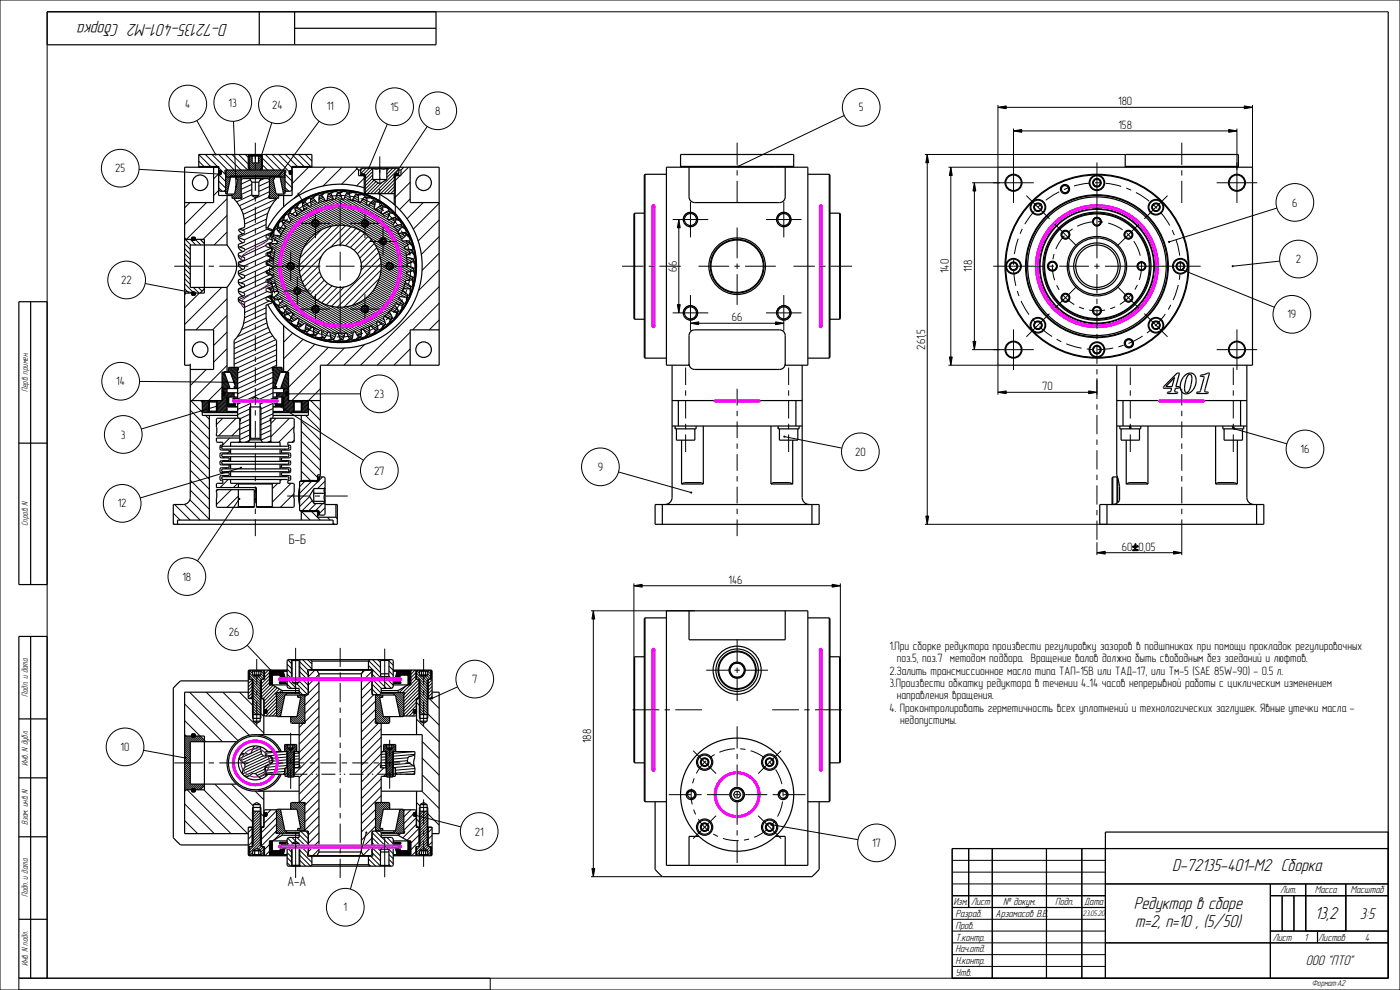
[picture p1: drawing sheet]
<svg xmlns="http://www.w3.org/2000/svg" width="594mm" height="420mm" viewBox="0 0 594 420" stroke-linecap="round" stroke-linejoin="round" font-family="sans-serif">
<defs><g id="words">
<g font-size="7.6">
<text x="96.6" y="10.1" transform="rotate(-180 96.6 10.1)">D-72135-401-М2 Сборка</text>
<text x="497.4" y="369.4">D-72135-401-М2 Сборка</text>
<text x="481.1" y="385.6">Редуктор в сборе</text>
<text x="481.7" y="393.3">m=2, n=10 , (5/50)</text>
<text x="557.9" y="390.1">13,2</text>
</g>
<text font-size="6.8" x="577" y="389.8">3:5</text>
<text font-size="6.1" x="554" y="409.6">ООО &quot;ПТО&quot;</text>
<g font-size="5.9">
<text x="122.5" y="230.9">Б-Б</text>
<text x="121.9" y="375.9">А-А</text>
</g>
<g font-size="5.1">
<text x="78.5" y="45.9">4</text>
<text x="97" y="45.2">13</text>
<text x="115.5" y="46.2">24</text>
<text x="138.6" y="46.8">11</text>
<text x="165.7" y="47">15</text>
<text x="364.4" y="47.3">5</text>
<text x="474.4" y="44.7">180</text>
<text x="184.6" y="48.7">8</text>
<text x="474.5" y="54.7">158</text>
<text x="48.9" y="73.1">25</text>
<text x="548.3" y="87.6">6</text>
<text x="549.8" y="111.7">2</text>
<text x="287.1" y="115.2" transform="rotate(-90 287.1 115.2)">66</text>
<text x="402.5" y="115.9" transform="rotate(-90 402.5 115.9)">140</text>
<text x="412.5" y="115.6" transform="rotate(-90 412.5 115.6)">118</text>
<text x="51.5" y="120.5">22</text>
<text x="310.5" y="136.3">66</text>
<text x="546.2" y="135.1">19</text>
<text x="392.5" y="148.4" transform="rotate(-90 392.5 148.4)">261,5</text>
<text x="49.3" y="163.5">14</text>
<text x="442.2" y="165.6">70</text>
<text x="158.8" y="168.8">23</text>
<text x="51.3" y="186.1">3</text>
<text x="362.8" y="193.4">20</text>
<text x="551.8" y="192.2">16</text>
<text x="158.7" y="201.4">27</text>
<text x="253.6" y="199.8">9</text>
<text x="50" y="215.3">12</text>
<text x="475.9" y="233.6">60</text>
<text x="483.1" y="233.6">0,05</text>
<text x="77.4" y="246.3">18</text>
<text x="309.1" y="247.6">146</text>
<text x="97.1" y="269.7">26</text>
<text x="377.4" y="275.7">1.При сборке редуктора произвести регулировку зазоров в подшпниках при помощи прокладок регулировочных</text>
<text x="380.4" y="281">поз.5, поз.7 методом подбора. Вращение валов должно быть свободным без заеданий и люфтов.</text>
<text x="377.4" y="286.2">2.Залить трансмиссионное масло типа ТАП-15В или ТАД-17, или Тм-5 (SAE 85W-90) - 0.5 л.</text>
<text x="200.3" y="289.9">7</text>
<text x="377.4" y="291.5">3.Произвести обкатку редуктора в течении 4..14 часов непрерывной работы с циклическим изменением</text>
<text x="380.4" y="296.7">направления вращения.</text>
<text x="377.4" y="302">4. Проконтролировать герметичность всех уплотнений и технологических заглушек. Явные утечки масла -</text>
<text x="381.9" y="307.2">недопустимы.</text>
<text x="250.9" y="315.3" transform="rotate(-90 250.9 315.3)">188</text>
<text x="51.2" y="318.6">10</text>
<text x="201.4" y="354.5">21</text>
<text x="370" y="359.3">17</text>
<text x="145.8" y="386.6">1</text>
</g>
<g font-size="4.5">
<text x="543.1" y="379.1">Лит.</text>
<text x="557.9" y="379.1">Масса</text>
<text x="573" y="379.1">Масштаб</text>
<text x="404.5" y="384.1">Изм.</text>
<text x="405.4" y="389.1">Pазраб.</text>
<text x="412" y="384.1">Лист</text>
<text x="422.4" y="389.1">Арзамасов В.В.</text>
<text x="425.7" y="384.1">№ докум.</text>
<text x="447.7" y="384.1">Подп.</text>
<text x="460" y="384.1">Дата</text>
<text x="405.4" y="394.1">Пров.</text>
<text x="405.4" y="399.1">Т.контр.</text>
<text x="540" y="399.1">Лист</text>
<text x="553.4" y="399.1">1</text>
<text x="559.3" y="399.1">Листов</text>
<text x="579" y="399.1">4</text>
<text x="405.4" y="404.1">Нач.отд.</text>
<text x="405.4" y="409.1">Н.контр.</text>
<text x="405.4" y="414.1">Утв.</text>
</g>
<g font-size="3.8">
<text x="11.8" y="166.3" transform="rotate(-90 11.8 166.3)">Перв. примен.</text>
<text x="11.8" y="223.1" transform="rotate(-90 11.8 223.1)">Справ. N</text>
<text x="11.8" y="295.6" transform="rotate(-90 11.8 295.6)">Подп. и дата</text>
<text x="11.8" y="324.9" transform="rotate(-90 11.8 324.9)">Инв. N дубл.</text>
<text x="11.8" y="350" transform="rotate(-90 11.8 350)">Взам. инв. N</text>
<text x="11.8" y="380.6" transform="rotate(-90 11.8 380.6)">Подп. и дата</text>
<text x="11.8" y="409.9" transform="rotate(-90 11.8 409.9)">Инв. N подл.</text>
<text x="556.6" y="418.4">Формат:А2</text>
</g>
<text font-size="3.5" x="459.3" y="388.7">23.05.20</text>
</g></defs>
<g fill="none" stroke="#000" stroke-width=".51">
<path d="M20 5h165v14h-165zM110 5v14M125 12h60M125 5v14M589 5v410h-185v-55h185M84.3 70.6h8.6l-.1 1.8h1.1v1.5h-1.1v6.6l.6 .6h2.3M84.3 70.9v-5.4h48v5.4M90.6 70.9v15h-12.3M92.4 70.9l.3 .3M92.6 70.6v.3M92.7 71.2v11.7h5.7M92.7 71.2h.2"/>
<path d="M92.9 70.9h-14.6v84h2.4M95.7 75.5l.4-.4h24.5l.3 .4M95.7 73.3l.2 9h3.6l1.3-6.3h-.6v-.9M95.9 73.3h-.5v-1.2h25.8v1.2h-.4M96.2 72.1l-.3 .3v2.4l.3 .3M97.4 75.1l.3 .5-1.4 6.7M97.5 74.8l-.3 .3M97.5 74.8h21.6M102 75.1l.3 .4v8.3l-.3 .3M102.3 76.3l.6-.6h10.8l.6 .6M105.3 65.5l.5 .5M105.8 66.1l-.5 .5v4.3l1.2 1.2"/>
<path d="M105.8 66v.1M105.8 71.4v.7M105.8 66.1h5.1M105.8 66h5.1M105.9 75.7l.9 1.6M106.8 77.3v5.6M106.8 77.3h3M107 66.1v3h2.7v-3M108.3 66.1v3M109.8 77.3v5.6M110.7 75.7l-.9 1.6M110.9 66.1l.4 .5v4.3l-1.2 1.2"/>
<path d="M110.9 66v.1M110.9 71.4v.7M111.4 65.5l-.5 .5M114.7 75.1l-.4 .4v8.3l.4 .3M119.1 74.8l.3 .3M119.3 75.1l-.4 .5 1.4 6.7M120.5 72.1l.3 .3v2.4l-.3 .3M120.9 73.3l-.1 9h-3.7l-1.3-6.3h.6v-.9M123.8 70.9h62.5v84h-50.4v46.5M123.8 71.2h.1M123.9 72.4h-1.2v1.5h1.2M123.9 71.2v11.7h-5.7"/>
<path d="M124.1 70.6v.3M124.2 70.9l-.3 .3M132.3 70.6h-8.5l.1 .9M150.9 70.9l1.2 1.2M152.1 72.1v2.4h3M152.1 72.1h.9M153.1 74.5v-.7h1.4l.6 .6v.6l-.6 .6v6l.6 .6M153.3 73.8l-.3-.3v-1.8l.3-.3h15.6l.3 .3v1.8l-.3 .3M154.2 74.5l.7 .7M154.4 73.8v.7M154.5 79.7a34.8 34.8 0 0 0-41 17M154.5 74.8h.6"/>
<path d="M155 75h.1M157.7 71.4l.4 .4M158.1 76.2l3 1.8 3-1.8M158.1 71.4v4.8M158.1 76.2h6M158.2 71.4l1.4 .4 1.5-.4M161.1 71.4v4.8M161.2 71.4l1.4 .4 1.5-.4v4.8M164.6 71.4l-.5 .4M167.1 75l.6 .6v6l-.6 .6M167.1 74.8h.6M167.1 75h.2"/>
<path d="M167.8 73.8v.7M168 74.5l-.6 .7M169.2 74.5v-.7h-1.5l-.6 .6v.6M169.2 72.1h.9M170.1 72.1v2.4h-3M171.3 70.9l-1.2 1.2M174 70.9v15h12.3M273.4 74.2l.3-.3v78l-.3-.3M288.8 65.5v5.1h48v-5.1M292.4 70.9v13.2l.9 1.3 1.5 .5h36l1-.2 1.1-1.1 .3-1.1v-12.6M296.6 70.9h-13.8v84h9.6v-13.1l.9-1.3 1.5-.6 36.5 .1 1 .5 .8 1.3 .1 13.1h9.6v-84h-13.9M352.1 74.2l-.3-.3v78l.3-.3"/>
<path d="M423.4 70.9v84h108v-84M464.5 76h1.8l.8 1.5-.8 1.5h-1.8l-.8-1.5zM477.4 70.6h48M95.7 80.5l-.6 .6M96.3 82.9v21M98.4 82.3v1.5l.4 .3h3.8v-1.2h-.3M99.6 84.1l-.3 .3a15.3 15.3 0 0 1 4.5 12l-2.2 .8M101.6 97.2l-.1 .1a.38 .38 0 0 0-.4 .3 .38 .38 0 0 0 .4 .4l1.5 1.2M101.6 97.2l2 .8 .2 .7-2.7 1.2v.9M106.8 82.9l1.5 .9 1.5-.9M106.8 82.9h3M112.9 96.5l2.5 .9 .1 .6"/>
<path d="M113.7 99.6l1.3 1.1M115.2 99l-.7 1.2 .5-1.1M115.5 98.4a32.3 32.3 0 0 1 49.7-10.2 32.3 32.3 0 0 1-1.7 50.7 32.3 32.3 0 0 1-48.9-13.3M115.5 98v.9l-2.6 1.2 .2 .8 2.4 .9M115.6 98a32.4 32.4 0 0 1 49.8-9.7 32.4 32.4 0 0 1-1.9 50.8 32.4 32.4 0 0 1-49-13.4M116 99.8l-.4 .9M116 99.8l2.7 .3 .4-.3M116 99.8h.1M116.1 98.4l-.1 1.4M117 84.1l.3 .3a15.2 15.2 0 0 0-4.3 12.7l2.5 .9M117.4 97.2l1.7 2 .1 .5M117.4 97.2h.1"/>
<path d="M117.4 97.1l-.5-.1a3.4 3.4 0 0 0-1.1 3.1l-.2 .6M117.9 96.4l-.5 .8M117.9 96.4l2.6 .6 .4-.2M117.9 96.3v.1M118.2 95l-.3 1.3M118.2 82.3v1.5l-.3 .3h-3.9v-1.2h.3M119.1 99.8h.1M119.2 99.7l-.1 .1M119.2 99.7h-.1M119.6 94l1.4 2.2v.4M119.6 93.9v.1M119.6 93.9l-.5-.2a3.4 3.4 0 0 0-1.5 3l-.2 .5"/>
<path d="M120.2 93.2l-.6 .8M120.2 93.2l2.5 .9 .5-.1M120.2 93.2h.1M120.3 82.9v4.8M120.6 91.9l-.4 1.3M120.9 80.5l.6 .6M120.9 96.8h.1M121 96.7h.1M121 96.6l-.1 .2M122.1 91l1.2 2.4-.1 .5M122.2 91h-.1M122.2 90.9h.1"/>
<path d="M122.2 90.9l-.5-.2-1.6 1.8-.5 1.4M122.9 90.3l-.8 .7M122.9 90.3l2.3 1.2h.5M122.9 90.3h.1M123.2 94h-.1M123.2 93.9v.1M123.2 93.9h.1M123.4 89.1l-.5 1.2M123.9 80.5l-.6 .6h-2.4M125.1 88.4l.8 2.5-.1 .5M125.1 88.4h.1M125.1 88.3l-.4-.3-1.5 1.3-1 1.7"/>
<path d="M125.7 91.5h.1M125.8 91.4l-.1 .1M125.8 91.4h.1M125.9 87.8l-.8 .6M125.9 87.8l2.2 1.5h.4M125.9 87.8h.1M126.6 86.6l-.7 1.2M128.3 86.2l.6 2.6-.4 .5M128.3 86.2h.1M128.4 86.1h.1M128.4 86.1l-.4-.3-2 1.3-.9 1.3M128.5 89.3h.1"/>
<path d="M129.2 85.7l-.9 .5M129.2 85.7l1.9 1.7 .5 .1M129.2 85.7h.1M130 84.6l-.8 1.1M131.6 87.5h.1M131.7 87.5h-.1M131.7 87.4h.1M131.8 87.4h-.1M131.8 84.4l.2 2.6-.2 .4M131.8 84.4h.1M131.8 84.3l-.3-.4-2.2 1.1-1 1.2M131.8 84.3h.1"/>
<path d="M132.7 84l-.9 .4M132.7 84l1.7 2 .5 .1M132.7 84h.1M133.7 83.1l-1 .9M134.9 86.1h.1M135 86.1h-.1M135 86.1h.1M135.5 83l-.2 2.7-.2 .4M135.5 83h.1M135.5 83l-.3-.4-2.2 .7-1.2 1.1M136.4 82.8l-.9 .2M136.4 82.8l1.5 2.2 .5 .1"/>
<path d="M136.4 82.8h.1M137.5 82l-1.1 .8M138.4 85.1h-.1M138.5 85.1h-.1M139.3 82.2l-.5 2.6-.3 .3M139.3 82.1v.1M139.4 82.1l-.3-.4-2.3 .4-1.3 .9M139.4 82.1h.1M140.3 82l-1 .2M140.3 82l1.1 2.4 .5 .2M140.3 82h.1M141.5 81.4l-1.2 .6"/>
<path d="M141.9 84.6h.1M142 84.6h.1M142 84.6h-.1M143.2 81.8l-.8 2.5-.4 .3M143.2 81.8l1.9-.6 1.9 .1 .2 .6M143.2 81.8h.1M143.3 81.8l-.2-.6-1.9 .2-1.9 .7M144.2 81.7l-1 .1M144.2 81.7l.8 2.5 .4 .3M144.2 81.7h.1M145.4 81.2l-1.2 .5M145.4 84.5h.1"/>
<path d="M145.5 84.5h.1M147.1 81.9l1 .1M147.1 81.9l-1.1 2.4-.4 .2M147.1 81.9h.1M147.1 81.9h.5a4.4 4.4 0 0 1 3.4 0l.1 .6M148.1 82l.5 2.5 .4 .4M148.1 82h.1M149 84.9h.1M149.1 84.9h.1M149.4 81.6l-1.3 .4M151 82.5l.9 .2M151 82.5l-1.4 2.2-.5 .2"/>
<path d="M151 82.5h.1M151 82.5l1.1-.1a2.22 2.22 0 0 1 2.3 .5l.4 .1M151.9 82.7l.3 2.6 .3 .4M151.9 82.7h.1M152.5 85.7h.1M152.6 85.7h.1M153.3 82.5l-1.4 .2M154.7 83.5l1 .4M154.7 83.5l-1.6 2.1-.5 .1M154.7 83.5h.1M154.7 83.5l.5 .1a4.4 4.4 0 0 1 3.3 1l-.1 .5M154.8 83h.1"/>
<path d="M154.9 83.1l-.1 .5M155 82.2h12.3M155.7 83.9l-.1 2.6 .2 .4M155.7 83.9h.1M155.7 83.9h1.3M155.8 86.9l.1 .1M155.9 87h.1M156 87h.1M158.3 85.1l.9 .4M158.3 85.1l-1.9 1.8-.4 .1M158.3 85.1h.1M158.3 85.1l.5 .1a4.4 4.4 0 0 1 3.1 1.4l-.1 .5"/>
<path d="M158.4 85.1h.1M159 88.6h.1M159.2 85.5l-.4 2.6 .2 .5M159.2 85.5h.1M159.2 85.5l1.4 .2M160.6 82.2a34.8 34.8 0 0 1 8.3 55.3 34.8 34.8 0 0 1-55.3-8.3M161.7 87l.8 .6M161.7 87l-2.1 1.7-.6-.1M161.7 87h.1M161.7 87l.5 .3a4.4 4.4 0 0 1 2.9 1.7l-.2 .5M161.9 90.6h.1M162 90.6v.1"/>
<path d="M162 90.7h.1M162.1 90.7h.1M162.5 87.6l-.7 2.6 .1 .4M162.5 87.6h.1M162.5 87.6l1.4 .4M164.6 93h.1M164.6 93l.1 .1M164.8 89.4l.8 .7M164.8 89.4l-2.7 1.3M164.8 89.4h.1M164.8 89.4l1.8 1 1.3 1.4-.2 .4M165.6 90.1l-1.1 2.4 .1 .5"/>
<path d="M165.6 90.1h.1M165.6 90.1l1.2 .5M166.9 95.7h.1M166.9 95.7l.1 .1M167 95.8h.1M167.3 82v4.8M167.6 92.2l.7 .7M167.6 92.2l-2.4 1-.5-.1M167.6 92.2h.1M167.6 92.2l1.4 .8 1.4 1.9-.3 .4M167.7 92.2v.1M168.3 92.9l-1.4 2.7"/>
<path d="M168.3 92.9h.1M168.3 92.9l1.2 .7M168.9 98.7h.1M169 98.7h.1M169 98.7v.1M170 95.3h.1M170 95.3l.6 .8M170 95.3l-2.5 .7-.5-.2M170 95.3l1.3 .9 1.2 2.1M170.1 95.3h.1M170.6 96.1l-1.6 2-.1 .6M170.6 96.1h.1"/>
<path d="M170.6 96.1l1.1 .8M172.1 98.6l.4 .9M172.1 98.6l-2.7 .4-.4-.2M172.1 98.6h.1M172.1 98.6l1.3 1.6 .7 1.7-.4 .4M172.4 98.4l-.3 .3M172.5 98.3h.1M172.5 99.5l-1.9 1.8-.1 .6M172.5 99.5h.1M172.5 99.5l1 .9M269 90.7l.3-.3v45l-.3-.3zM356.3 90.4l.3 .3v44.4l-.3 .3z"/>
<path d="M439.5 86.4h1.8l.8 1.5-.8 1.5h-1.8l-.8-1.5zM489.6 86.4h1.7l.9 1.5-.9 1.5h-1.7l-.9-1.5zM78.3 100.9l.6 .6M81.3 101.5h-2.7l-.3 .3M81.3 101.4l-.1 .1M81.3 100.6h1.5v1.4h-1.5zM81.3 101.4v.1M81.3 101.4l.2-.5 .6-.3 .5 .3 .2 .5M81.3 101.5h.1M81.4 101.5l.7 .5 .7-.5M82.8 101.5h.1M82.8 101.4v.1"/>
<path d="M82.8 101.5h3.9v22.8h-3.9M82.8 101.4l.2 .1M84.9 101.5l1.8 1.8M96.3 103.9l.1 .1a13.4 13.4 0 0 1 3.9 10.3 18.5 18.5 0 0 1-4 7.6M96.3 103.9h-15.6v18h15.6M101.1 104.6l2.7 1.2-.2 .7-2.5 .9v.9M101.1 108.3l.5 1.1 1.4 1.1M101.1 119.7l2.7 1.2-.2 .7-2.5 .9v.9M101.1 100.8l2.7 1.2-.2 .8-2.5 .9v.9M101.1 104.6l.5 1.1 1.4 1.1M101.1 115.9l2.7 1.2-.2 .7-2.5 .9v1M101.1 112.1l2.7 1.2-.2 .8-2.5 .9v.9"/>
<path d="M101.1 115.9l.5 1.1 1.4 1.1M101.1 108.3l2.7 1.3-.2 .7-2.5 .9v.9M101.1 112.1l.5 1 1.4 1.2M101.1 100.8l.5 1.1 1.4 1.1M101.1 119.7l.5 1 1.4 1.1M112.9 115l.1 .1M113 115.1h.1M113 111.2l.1 .9M113 115.1v.1M113 115.2l.3 .8M113.1 114.9l-.1 1 2.5 1M113.1 111.1l-.1 1.1 2.5 .9"/>
<path d="M113.1 112.1l2.4 1M113.1 112.1h.1M113.2 114.9v.1M113.2 118.6l.7 1.3M113.2 111.1l-.1 1M113.2 111.1h.1M113.2 115.1l.1 .9M113.2 115v.1M113.3 116h.1M113.3 116l2.6 .6 .3 .4M113.4 107.2l.1 1M113.5 108.2l2 1.1"/>
<path d="M113.5 108.2h.1M113.6 118.5l.1 .4M113.7 107.2l-.2 1M113.7 107.2h.1M113.7 107.1v.1M113.7 103.4l.7 .5M113.7 118.9h.1M113.7 118.9l.2 1M113.8 103.3v.1M113.9 119.9h.1M113.9 119.9l2.7 .3 .3 .3M114.3 104.4l1.2 .9"/>
<path d="M114.3 104.4h.1M114.3 103.1v1.3M114.6 103.4l-.3 1M114.7 103l-.1 .4M114.8 100.5a32 32 0 0 1 49-12.9 32 32 0 0 1 .2 50.6 32 32 0 0 1-49.1-12.7M115 100.7h.1M115.1 100.7l.4 1.1M115.5 116.6v.3M115.5 105.3v.3M115.5 105.3l1 .6 .2 .5M115.5 109.3l.6 .6M115.5 116.9v.9l-2.6 1.2 .2 .7 2.4 .9"/>
<path d="M115.5 105.6v.9l-2.6 1.2 .2 .7 2.4 .9M115.5 101.8v.9l-2.6 1.2 .2 .7 2.4 1M115.5 109.3v.9l-2.4 .9M115.5 113.1v.9l-2.4 .9M115.6 113l.3 .5M115.6 100.7l2 1.8 .1 .5M115.6 100.7h.1M115.7 100.6l-.6 .1M115.9 113.5h.1M115.9 113.5v.1M115.9 113.6h.1M115.9 113.6l-.2 .4-2.5 1"/>
<path d="M116 110.1l-2.8 1M116 110.1h.1M116 110v.1M116 110h.1M116 109.9v.1M116.1 109.9h.1M116.2 117h.1M116.2 117v.2M116.2 117.2h.1M116.2 117.3l-2.5 1.6M116.6 106.5l-.3 .4-2.6 .3M116.6 106.5h.1"/>
<path d="M116.7 106.4l-.1 .1M116.7 106.4h-.1M116.7 106.4h.1M117.6 103.1l-.3 .3h-2.7M117.7 103.1h-.1M117.7 103.1h.1M117.7 103v.1M117.7 103h.1M161.8 101.9l.9 1.4M162.1 101.7l.8 1.5M162.6 100.9h.1M163.5 102.3l.1 .3"/>
<path d="M163.9 103.1h.1M164 102.2l-.6 .1a.9 .9 0 0 0-1.4-.6 .9 .9 0 0 0 0 1.5 .9 .9 0 0 0 1.4-.6l.6 .1M170.5 101.8v.1M170.5 101.9h.1M170.6 101.9h.1M170.6 102l.4 .3 2.6-.1M171.7 105.2h.1M171.7 105.3h.1M171.7 105.3v.1M171.7 105.4h.1M171.7 105.4l.4 .3 2.6 .3M172 119.5l.2 .5 2.1 1.5"/>
<path d="M172 119.5h.1M172 119.4v.1M172 119.4h.1M172.5 108.7h.1M172.5 108.7v.1M172.5 108.8h.1M172.5 108.8v.1M172.5 108.9l.3 .3 2.6 .6M172.6 116.1l2.6 1.6M172.6 116.1h.1M172.6 116h.1M172.6 115.9h.1"/>
<path d="M172.6 115.8v.1M172.6 115.8h.1M172.8 112.3v.1M172.8 112.3h.1M172.8 112.4h.1M172.8 112.4l.2 .4 2.5 .9M172.8 112.2v.1M173.6 102.2h.1M173.6 102.2l.4 .9M173.6 102.2l1 1.3 .6 2.3-.4 .2M174 103.1l-2.2 1.7-.1 .4M174 103.1v.1"/>
<path d="M174 103.2l.8 1M174.7 106l.2 .9M174.7 106h.1M174.7 106l.8 1.3 .4 2.4-.5 .2M174.8 106v.1M174.9 106.9l-2.2 1.4-.2 .4M174.9 106.9h.1M174.9 106.9l.8 1.2M175 118.6l.3 1.4M175 118.6h.1M175 118.6l-2.9 .7M175.2 117.7v.4a4.4 4.4 0 0 1-.4 3.4l-.5 .1"/>
<path d="M175.2 117.7l-.2 .9M175.2 117.7h.1M175.4 109.8l.6 1.5v2.4l-.4 .1M175.4 109.8l.1 1M175.4 109.9h.1M175.5 110.8l-2.7 1.4M175.5 110.8h.1M175.5 110.8l.5 1.3M175.5 114.7l.4 1.3M175.5 114.7l-2.9 1.1M175.5 114.7h.1M175.5 113.8l.5 1.5-.3 2.3"/>
<path d="M175.5 113.7v1M175.5 113.7v.1M175.6 113.8l-.1 .1M175.6 117.7l-.4 .1M175.7 117.6h.1M429.1 111.4h1.8l.8 1.5-.8 1.5h-1.8l-.8-1.5zM499.9 111.4h1.8l.8 1.5-.8 1.5h-1.8l-.8-1.5zM8 128h12v120h-12zM13 128v120M78.3 139.9h12.3v16.8h-9.9M78.3 124l.3 .3h2.7M78.9 124.3l-.6 .6"/>
<path d="M81.2 124.3l.1 .2M81.3 123.9h1.5v1.3h-1.5zM81.3 124.5l.2 .5 .6 .2 .5-.2 .2-.5M81.3 124.4v.1M81.4 124.4h-.1M81.4 124.4l.7-.5 .7 .5M82.8 124.4h.1M82.8 124.4v.1M83 124.3l-.2 .2M86.7 122.5l-1.8 1.8M96.3 121.9v35.7M101.1 123.4l2.7 1.2-.2 .8-2.5 .9v.9"/>
<path d="M101.1 123.4l.5 1.1 1.4 1.1M101.1 127.2l2.5 .9-.1 1.1M101.1 127.2l.7 1.3 1.7 .7M103.5 129.2l-.2 .1 .5 .1v4.4a15 15 0 0 1-4.5 10.6v11.1l.3 .3M113.7 126l1.4 1.1 .4 1.1M113.7 122.2l.3 .2M114 122.1l.1 .3M114 122.4h.1M114.1 122.4l.2 .2M114.1 122.4l.9 1.3M114.3 122l.4 .7M114.7 122.7h.1"/>
<path d="M114.7 122.7l.3 1M115 123.7h.1M115 123.7l2.7-.1 .4 .3M115.2 125.4l1.4 1.8M115.2 125.4l1 1M115.3 123.7l.2 .7M115.4 120.1l.1 .5M115.5 128.2v.3l-2.6 .9v4.4a15 15 0 0 0 4.4 10.6v11.1l-.3 .3M115.5 124.4v.9l-2.6 1.2 .2 .8 2.4 .9M115.5 120.6v.9l-2.6 1.3 .2 .7 2.4 .9M116.2 126.4h.1M116.2 126.4l.4 .9"/>
<path d="M116.6 127.2l-.4 .4 .9 1.6 1.5 1.4M116.6 127.2v.1M116.9 120.5h.1M116.9 120.5v.1M116.9 120.6h.1M117 120.6l-.2 .5-2.1 1.6M117 129l1.1 .8M118.1 129.8h.1M118.1 129.8l.5 .8M118.1 123.9h.1M118.1 123.9v.1M118.1 124h.1"/>
<path d="M118.1 124l-.1 .5-1.8 1.9M118.6 130.5l-.3 .5 1.1 1.5 1.6 1.2M118.6 130.6h.1M119.2 132.3l1.2 .6M119.7 127.1h.1M119.7 127.1v.1M119.7 127.1l-.5-.2-2.6 .4M119.7 127.2h.1M119.7 127.2v.5l-1.6 2.1M120.3 138.1v19.5M120.4 132.9h.1M120.4 132.9l.6 .8"/>
<path d="M120.7 134.1l1.7 1.7 1.4 .7M120.7 134.1h.1M121 133.6l-.3 .4M121 133.6h.1M121 133.7h.1M121.6 130.1l-.4-.2-2.6 .7M121.6 130.1h.1M121.7 130.1h.1M121.7 130.2l.1 .5-1.4 2.2M121.8 135.3l1.3 .5M123.1 135.8h.1M123.1 135.8l.7 .7"/>
<path d="M123.7 136.4l-.1 .5a3.4 3.4 0 0 0 2.8 1.7l.5 .2M123.8 136.5h.1M124 132.8h.1M124 132.8l-.5-.1-2.5 1M124 132.8l.1 .1M124.1 132.9h.1M124.1 132.9l.1 .5-1.1 2.4M124.8 122.8h.1M124.8 137.9l1.3 .4M125.7 122.7l.9 1.5M126 124.9v.1M126 122.6l.8 1.4"/>
<path d="M126.1 138.3h.1M126.1 138.3l.8 .5M126.6 135.2l-.5-.1-2.3 1.4M126.6 135.2h.1M126.7 135.2h.1M126.7 135.2v.1M126.7 135.3h.1M126.7 139.3h.1M126.7 139.3l.4 .3a2.38 2.38 0 0 0 2.3 1l.9 .2M126.7 135.3l.2 .4-.8 2.6M126.8 138.8l-.1 .4M126.9 138.8h.1"/>
<path d="M127.6 123.2l-.6 .1a.9 .9 0 0 0-1.4-.6 .9 .9 0 0 0 0 1.5 .9 .9 0 0 0 1.4-.6l.6 .1M129.6 137.3l-.5-.1-2.2 1.6M129.6 137.3h.1M129.6 137.3l.3 .4-.5 2.7M129.7 137.3h.1M132.7 138.9h.1M132.7 138.9l-.5 .1-1.9 1.8M132.8 138.9h.1M132.8 138.9v.1M132.8 139l.3 .3-.1 2.7M153.6 139.8l-.3 .4-.1 2.7M153.6 139.8h.1"/>
<path d="M153.7 139.8h-.1M153.7 139.8h.1M153.8 139.8h-.1M153.8 139.8h.1M153.8 139.8l.4 .1 1.8 2M156.9 138.5h.1M156.9 138.5l-.2 .3 .2 2.7M156.9 138.4h.1M157 138.4h.1M157.1 138.4h-.1M157.1 138.4h.4l2 1.8M160 136.7l-.2 .4 .6 2.6"/>
<path d="M160 136.7h.1M160.1 136.6l-.1 .1M160.1 136.6h.1M160.1 136.6h.5l2.2 1.5M160.3 139.8h.1M160.4 139.7l-1.1 1.2-2.1 1-.4-.3M160.4 139.7h.1M160.4 139.7l-.9 .5M162.8 138.1l-.7 1.1M162.8 138.1h.1M162.9 134.5l-.2 .5 .9 2.5M162.9 134.5h.1"/>
<path d="M163 134.4l-.1 .1M163 134.4h.5l2.3 1.2M163 134.4h.1M163.6 137.5l-.9 1.3-2 1.3-.4-.3M163.6 137.5l-.8 .6M163.6 137.5h.1M165.4 132l-.1 .5 1.2 2.4M165.4 132h.1M165.5 132h-.1M165.5 131.9l.5-.1 2.5 .9M165.5 131.9h.1M165.8 135.6l-.6 1.2"/>
<path d="M165.8 135.6h.1M166.4 135h.1M166.5 134.9l-1.1 1.7-1.4 1.2-.5-.2M166.5 134.9h.1M166.5 134.9l-.7 .7M167.7 129.2h-.1M167.7 129.2l-.1 .5 1.5 2.2M167.7 129.1v.1M167.7 129.1h.1M167.7 129.1l.5-.2 2.6 .6M168.5 132.7l-.5 1.3M168.5 132.7h.1"/>
<path d="M169 132h.1M169.1 132l.4 .2M169.1 131.9l-.5 1.5-1.7 1.8-.4-.2M169.1 131.9h.1M169.1 131.9l-.6 .8M169.6 132.2h.1M169.5 126.2v.5l1.8 2M169.5 126.2h.1M169.6 126.1h-.1M169.6 126v.1M169.6 126h.1M169.6 126l3 .1"/>
<path d="M170.8 129.5l-.3 1.4M170.8 129.5h.1M171 122.9h.1M171 122.9l.1 .5 1.9 1.8M171 122.8v.1M171 122.8h.1M171.2 128.8l.5 .1M171.3 128.7l-.3 1a2.22 2.22 0 0 1-1.2 2.1l-.2 .4M171.3 128.7h.1M171.3 128.7l-.5 .8M171.8 128.8h.1M172.6 126.1l-.1 1.3"/>
<path d="M172.6 126.1h.1M173 125.3h.1M173 125.2l-.2 1a2.22 2.22 0 0 1-.8 2.2l-.2 .4M173 125.2l-.4 .9M173 125.2h.1M174 122.4l.1 1.4M174.1 122.4h-.1M174.1 122.4l-2.7 .1-.4 .3M174.3 121.5v.5a4.4 4.4 0 0 1-.8 3.3h-.5M174.3 121.5h.1M174.3 121.5l-.2 .9M186.3 139.9h-12.3v15"/>
<path d="M439.5 136.5h1.8l.8 1.5-.8 1.5h-1.8l-.8-1.5zM489.6 136.5h1.7l.9 1.5-.9 1.5h-1.7l-.9-1.5zM80.7 154.3v56.7l-.3 1.4-1.4 1.3-1.3 .3h-4.2v8.4h69.6v-8.4h-5.2M94.7 157.9l-.5 .5M96.9 157.6h-1.8v.3l2.3 6.3-.5 .6M100.5 155.8l.3 .4v20.9l.3 .3M100.8 157h.3v-1.2h-3.7l-.5 .5v1.6M115.8 157h-.3v-1.2h3.8l.4 .5v1.6M116.2 155.8l-.4 .4v20.9l-.3 .3M119.7 157.6h1.8v.3l-2.2 6.3 .4 .6M122 157.9l.4 .5M128.1 140.2l1.3 .2"/>
<path d="M129.4 140.4h.1M129.4 140.4l.9 .4M130.2 141.3h.1M130.2 141.3l.4 .2a2.38 2.38 0 0 0 2.4 .7l.9 .1M130.2 140.8l-.1 .4M130.3 140.8h.1M131.6 142h1.4M133 142h.1M133 142l.9 .4M133.8 142.4v.4a3.4 3.4 0 0 0 3.3 .6h.6M133.8 142.3v.1M133.9 142.3v.1"/>
<path d="M136.1 140.2l-.5 .1-1.7 2.1M136.1 140.2h.1M136.2 140.2h.1M136.2 140.2l.3 .4 .2 2.6M136.7 143.2l-1.3 .2M136.7 143.2h.1M136.7 143.2l1 .2M137.6 143.4h.1M137.6 143.4l.1 .5a3.4 3.4 0 0 0 3.3 .1h.6M137.7 143.4h.1M139.5 141h.1M139.5 141l-.4 .2-1.4 2.2"/>
<path d="M139.6 141h.1M139.6 141l.4 .3 .6 2.6M140.6 143.9l-1.3 .3M140.6 143.9h.1M140.6 143.9l1 .1M141.5 144h.1M141.5 144l.1 .5 2.4 .2 1.5-.6M141.6 144h.1M143.1 141.4h.1M143.1 141.4l-.5 .2-1 2.4M143.2 141.4h.1M143.2 141.4l.4 .3 .9 2.4"/>
<path d="M144.5 144.1l-1.3 .5M144.5 144.1h.1M145.4 144.1v.1M145.5 144.1h.1M145.5 144.1h-1M146.7 141.3l-.5 .3-.7 2.5M146.7 141.3h.1M146.8 141.3h-.1M146.8 141.3h.1M146.8 141.3l.4 .2 1.2 2.4M148.4 143.9l-1.2 .6M148.4 143.9h.1"/>
<path d="M149.4 143.7l-1.4 .7-2.4 .2-.2-.4M149.4 143.7h.1M149.4 143.7l-1 .2M150.2 140.8l-.4 .3-.4 2.6M150.2 140.8h.1M150.3 140.7l-.1 .1M150.3 140.7l.5 .2 1.4 2.2M150.3 140.7h.1M152.2 143.1l-1.1 .8M152.2 143.1h.1M153.1 142.9h.1M153.2 142.9l-1.8 .9-1.8 .4-.3-.4"/>
<path d="M153.2 142.9l-1 .2M153.2 142.9h.1M156 141.9l-1 .9M156 141.9h.1M156.8 141.6h.1M156.9 141.5l-1.2 1-2.3 .8-.3-.4M156.9 141.5l-.9 .4M156.9 141.5h.1M159.5 140.2l-.9 1M159.5 140.2h.1M285.2 154.9v56.1l-.4 1.4-.8 1-1.8 .6M292.4 154.3l.5 1.5 .8 .7 1.1 .2h36l1-.2 .8-.7 .6-1.5"/>
<path d="M340.4 154.9v56.1l.3 1.4 .8 1 1.9 .6M464.5 146.8h1.8l.8 1.5-.8 1.5h-1.8l-.8-1.5zM473.8 154.9v25.8h55.2v-25.8M499.5 158.3h.9l-1.5 5.7 1.5 .1-.2 .6h-1.5l-.3 1.3 1.3 .4-.1 .5h-4.3l.1-.5 1.3-.4 .4-1.3h-3.4l-.1-.5zM502.6 159.4l1.5-1h1.7l1.1 .9 .6 1.5-.2 2.1-.7 1.9-1.5 1.6-1.6 .7-1-.1-.8-.5-.9-2 .3-2.6zM504.2 159.1l.6-.3 .6 .3 .2 2.4-.9 3.8-.6 1-.7 .2-.7-.7-.1-2 .7-3zM509.5 159.1l3.6-.8-1.9 7.5 .2 .4 1.3 .2-.2 .5h-4.9l.2-.6 1.5-.4 1.5-5.5-.1-.6-1.4-.1zM85.8 174.6l.5 .4h14.5M85.8 169.9v6.3h15M86.3 169.9l-.5 .5M88.2 169.9l.6 .6M88.5 174.7h3.6"/>
<path d="M88.5 170.2h3.6M88.8 170.5v3.9M88.8 176.2v44.4M88.8 174.4h3M88.8 170.5h3M88.8 174.4l-.6 .6M91.8 174.4l.6 .6M91.8 170.5v3.9M92.4 169.9l-.6 .6M94.2 164.4l.5 .4M94.2 169.6h.2M94.2 169.6l-.3 .3"/>
<path d="M94.7 164.8h6.1M94.7 164.8l-.4 .5v1h1.1v1.5h-1.1l.1 2.1h-13.7M96.3 172.2l.5 .4h4M96.3 164.8v1.8h4.5M96.3 168.4v6.2M96.3 174.6h4.5M96.3 174.6l-.4 .4M97.1 168.4v2.6l.4 .4 1.5-.3 .4-1-.6-.9 .2-.3h1.8M99.3 166.6v1.8M99.7 172.5h1.1M99.7 172.5l-.2 .1M99.8 164.8l-.4-.2-.1-.6h.6l-2.2-6.1h-3.5v11.7"/>
<path d="M100 168.9l.8 .8-.3 .8M100.5 170.5l-.4 .4-.4 1.6M100.5 170.5h.3M100.8 164.4l-.4 .4M100.8 168.4h-4.6l.1 1.2M101.4 177.4l.3 .3M101.7 178.6h.3v-1.2h-9.9l-.3 .3v7.2h9.9M101.7 177.7h.3M101.7 177.7v9.6M105.9 172.6h4.8M106.3 169.6l2-1.2 2.1 1.2M106.3 169.6h4.1"/>
<path d="M106.3 169.6v16.4M110.4 169.6v16.4M114.6 177.7h.3M114.9 178.6h-.3v-1.2h9.9l.3 .3v9.6l-.3 .3h-2.4v1.2l1.2 .4v1.1l-.3 .6h-3.6v1.2h3.3l.6 .4v1.1l-.3 .6h-3.6v1.2h3.3l.6 .4v1.1l-.3 .3h-3.6v1.2l3.8 .2 .1 1.6-.6 .3h-3.3v1.2l3.6 .1 .3 .5v1.2l-1.2 .3v1.2h2.4l.3 .3v9.6l-.3 .3h-15.7v-8.4h-17v-1.5l.3-.3h2.4v-1.2l-1.1-.3 .1-1.6 3.7-.2v-1.2h-3.3l-.6-.6 .1-1.1 .3-.3 3.5-.1v-1.2h-3.3l-.6-.6 .1-.7 .4-.4 3.4-.1v-1.2h-3.3l-.6-.6 .2-1.3 3.7-.2v-1.2l-3.7-.1-.1-1.6 1.1-.4v-1.2h-2.4l-.3-.3v-1.5h9.9M114.9 177.7v9.6M115.2 177.4l-.3 .3M115.8 164.4l.5 .4M115.8 174.6h4.5M115.8 172.5h1.2M115.8 170.5h.3M115.8 168.4h4.7l-.2 1.2M116.1 170.5l.4 .4 .5 1.6"/>
<path d="M116.7 168.9l-.9 .8 .3 .8M116.9 164.8l.4-.2v-.6h-.6l2.2-6.1h3.5v11.7M117 172.5l.2 .1M117.3 166.6v1.8M119.6 168.4v2.6l-.4 .4-1.6-.3-.4-1 .6-.9-.1-.3h-1.9M120.3 172.2l-.4 .4h-4.1M120.3 174.6l.5 .4M120.3 164.8v1.8h-4.5M120.3 168.4v6.2M121.9 164.8l.5 .5M122.3 169.6h.1M122.4 169l-.1 .9h13.6"/>
<path d="M122.4 166.3h-1.2v1.5h1.2M122.4 164.4l-.4 .4h-6.2M122.4 169.6l.3 .3M124.2 169.9l.6 .6M124.5 174.7h3.6M124.5 170.2h3.6M124.8 174.4h3M124.8 170.5h3M124.8 170.5v3.9M124.8 174.4l-.6 .6M127.8 174.4l.6 .6M127.8 170.5v3.9"/>
<path d="M127.8 176.2v27.6M128.4 169.9l-.6 .6M130.4 169.9l.4 .5M130.8 169.9v6.3h-15M130.8 174.6l-.4 .4h-14.6M285.2 169.9h55.2M287.8 169.9v10.8M337.7 169.9v10.8M473.8 169.9h55.2M476.5 169.9v10.8M498.3 160.1l-1 3.9h-2.6zM526.4 169.9v10.8"/>
<path d="M8 188h12M94.3 199.1l27.7-.2a.6 .6 0 0 1 .6 .6 .6 .6 0 0 1-.6 .6h-27.3l-.6-.5zM94.3 189.5l27.7-.2a.6 .6 0 0 1 .6 .6 .6 .6 0 0 1-.6 .6h-27.3l-.6-.5zM94.3 192.7l27.7-.1a.6 .6 0 0 1 .6 .6 .6 .6 0 0 1-.6 .6h-27.3l-.6-.5zM94.3 195.9l27.7-.2a.6 .6 0 0 1 .6 .6 .6 .6 0 0 1-.6 .6h-27.3l-.6-.5zM97.8 189.3v-1.7h21v1.7M97.8 190.5v2.1M97.8 193.8v1.9M97.8 196.9v2M101.7 187l.6 .6M101.7 187.3h.3M101.7 187.3l-.3 .3"/>
<path d="M105.9 186.6h4.8M106.3 186h4.1M106.3 186l-1 1.6M110.4 186l.9 1.6M114.6 187.3h.3M114.9 187.3l.3 .3M114.9 187l-.6 .6M118.8 190.5v2.1M118.8 193.8v1.9M118.8 196.9v2M285.2 180.7h55.2M286.5 180.7v1.2"/>
<path d="M286.5 181.9h8.8M286.5 181.3v.6M289.2 186.7v18.6M298.4 180.7v24.6M327.1 180.7v24.6M330.2 180.7v1.2M330.2 181.9h8.8M330.2 181.3v.6M336.3 186.7v18.6M477.8 186.7v18.6M479.1 180.7l.4 1.2h-4.4M479.6 180.7l.4 1.2h4"/>
<path d="M487.1 180.7v24.6M515.8 180.7v24.6M522.8 180.7l.4 1.2h-4.4M523.3 180.7l.4 1.2h4M525 186.7v18.6M91.8 207.7h16.1v7.5h-15.8l-.3-.3zM94.3 202.4l27.7-.2a.6 .6 0 0 1 .6 .6 .6 .6 0 0 1-.6 .6h-27.3l-.6-.5zM97.8 203.4v1.6h21v-1.6M97.8 200.1v2.1M100.8 205l.3 .3M101.1 205.3h14.4M101.1 214.9h6.8"/>
<path d="M101.1 205.3v1.5M101.1 207.7v7.2M101.1 214.9l-.3 .3M107.9 211.9h.9M107.9 208.3h.9M108.8 214.9h6.7M115.5 214.9l.3 .3M115.5 205.3v9.6M115.8 205l-.3 .3M118.8 200.1v2.1M127.1 207.2l-.3 3.2 .3 3.2M127.1 216.4l.6 .6h6l.6-.6h.6l.6 .6v1.5h-.8"/>
<path d="M127.1 204.4l.6-.6h6l.6 .6M127.1 204.3v12.3M127.8 217v3.6M133.1 212.7h4.8l-.4 .5 .2 .4M133.1 209.3h4.8M133.1 207.4l-1.8 3 1.8 3M134.1 216.6l.6 .6M134.3 204.3v.1M134.3 216.4v.2M134.7 216.4v3h7.8M134.7 217.1h.8M134.7 202.4h.8v1.4l-.6 .6h-.6"/>
<path d="M134.7 203.7h.8M134.7 203.7l-.6 .6M135.9 201.4l-.3 1.2 2-.3 .3 .3v15.6l-.3 .3h-1.8l-.3-.3M135.9 201.4h-1.2v3M137.7 207.3h-4.6v6.3h4.6M137.7 213.6l.2 .3M137.9 207.1l-.2 .2M137.9 207.1h.1M137.9 207.1l-.4 1 .4 1.1M137.9 209.4l-.4 1.6 .4 1.6M137.9 207l-.2 .3M142.5 219.4l.6 .6"/>
<path d="M142.5 214v5.4M278 214h69.6v8.4h-69.6zM281 214v8.4M289.2 205.3l1.2-.6h7.2l.8 .6M289.2 205.3h9.2M327.1 205.3l.8-.6h7.2l1.2 .6M327.1 205.3h9.2M344.5 214v8.4M466.6 214h69.6v8.4h-69.6zM469.7 214v8.4M472.1 214v-11.7l-.3 .3v11.4M474.2 202.6l-.3-.3v11.1"/>
<path d="M477.8 205.3l1.3-.6h7.1l.9 .6M477.8 205.3h9.3M515.8 205.3l.8-.6h7.1l1.3 .6M515.8 205.3h9.2M529 211l.7 1.9 1 .8 1.3 .3M533.2 214v8.4M75.3 222.4v-1.8h66v1.8M282.8 259.1h60M292.4 259.1v12.3h40.8v-12.3M8 270h12v145h-12zM13 270v145M123.6 279.9l.3 .3"/>
<path d="M123.6 279.9h3.6M127.3 279.9l-.4 .3M131.7 279.9l.6 .6M156.9 279.9l-.6 .6M161.1 279.9l.3 .3M165.3 279.9l-.3 .3M269.3 278.6l-.3 .3v44.4l.3 .3M269.3 278.6v45M269.3 278.6h4.1M273.7 262.1v78M273.7 262.1l-.3 .3M273.7 262.1h9.1"/>
<path d="M342.8 262.1h9M351.8 262.1v78M351.8 262.1l.3 .3M352.1 278.6h4.2M356.3 278.6v45M356.3 278.6l.3 .3v44.4l-.3 .3M105.3 288.9h-28.7l-3.1 3v63.5l3.1 3.1h28.7M105.3 293.7h-27v60h27M105.3 296.3l1.5 .1M105.3 296l.3 .3M105.6 284.3l-.3 .3v11.8h1.8M105.6 284.3v3.9h1.5v14.6l.4 .4"/>
<path d="M105.6 284.3h16.2M105.9 288.2v-3.6h6v3.6M107 288.2l.1 8.2M107.1 284.6h.1M107.1 288.8h.3M107.2 284.6h.9M107.2 284.6v1.8h3.5v-1.8M107.4 286.5l1.5 .9 1.5-.9M107.4 286.4v.1M107.4 286.5h3M108.1 284.6h1.7M108.1 284.6v1.8"/>
<path d="M109.8 284.6h.9M109.8 284.6v1.8M110.4 286.4v.1M110.4 288.8h.3M110.7 284.6h.1M110.7 296.4l1.3-.1v4.8h1.3v1.5h-1.3v.9l.3 .3h5.1M110.9 288.2v8.1M111 296.4h.8M111.3 296.4l.6 .6M111.9 297v14.7M111.9 297h.1M112.2 284.3v3.9h-1.5v14.6l-.3 .4"/>
<path d="M114 284.3l.3 .3M114.3 284.6v6h7.5M114.3 284.6h7.5M114.9 284.6l-.6 .6M115.6 290.6l4.1 2.4M117.7 293.8l-.4 .4v9.5l.3 .3h8.4l1.6-8.1h-1.3v-1M119.7 293v.8M119.7 293h7.2M119.9 284.6l.3 .2M120.2 284.8l.6 2.3 .6 .5M120.2 284.8h1.6M121.2 293.8l.3 .3"/>
<path d="M121.4 287.6l.4 1.2-1.2 1.2M121.4 287.6h.4M121.5 294.1v.8M121.5 294.1h5.4M121.8 290l-3.1-.1-.1-.4 .8-1.4-.6-1.4-.5-.3h-2.2l-.6 .6v3.6M123.6 288.3h3.6M123.9 280.2v9.3M123.9 289.5l1.5 .9 1.5-.9M123.9 289.5h3M123.9 280.2h3M126.9 294.1l.9 .6h3v-9.9l.5-.4h26.1l.5 .4v9.9h2.9l.9-.6M126.9 294.1v-2.1h-4.5l-.6-.6v-11.2l.3-.3h44.4l.3 .3v11.2l-.6 .6h-4.5v2.1"/>
<path d="M126.9 293.8h-9.9v.9h.3M126.9 280.2v9.3M129 294.9l.3 .3M129.3 294.7l.2 12.2h-5.9l-.3-.3v-2.6M129.3 294.9h-8.4l-1.9 9.1M130.8 285.3h-.3v-1.2h27.6v1.2h-.3M130.8 294.1l-.6 .6M132.3 280.5v3.6M132.3 280.5h24M134.5 284.4l.8 1.5M135.3 285.9v75.6M135.3 285.9h18"/>
<path d="M153.3 285.9v75.6M154.2 284.4l-.9 1.5M156.3 280.5v3.6M157.8 294.1l.6 .6M159.3 294.7l-.1 12.2h5.8l.3-.3v-2.6M159.3 294.9h8.5l1.9 9.1M159.7 294.9l-.4 .3M161.4 280.2l.1 6.9M161.4 280.2h3.6M161.5 287.1l1.7 1 1.8-1M161.5 287.1h3.5M161.7 293.8h9.9v.9h-.3"/>
<path d="M161.7 294.1h5.4M161.7 293h7.2M165 285.9v1.2M165 280.2v5.7h-3.6M166.8 290l3.2-.1 .1-.4-.9-1.4 .8-1.6h3l.1 4.1-4.2 2.4M166.8 287.6h.5M166.8 284.8h1.7M166.8 284.6h7.5M166.8 284.3h16.2M167.1 294.1v.8M167.3 287.6l-.5 1.2 1.2 1.2M167.4 293.8l-.3 .3"/>
<path d="M168.5 284.8l-.7 2.3-.5 .5M168.8 284.6l-.3 .2M168.9 293v.8M171 293.8l.3 .4v9.5l-.3 .3h-8.4l-1.5-8.1h1.3v-1M173.7 284.6l.6 .6M174.3 284.6v6h-7.5M174.6 284.3l-.3 .3M176.4 284.3v3.9h1.5v14.6l.4 .4h2.9l.3-.4v-14.6h1.5v-3.9M176.6 297h.1M176.7 288.2v-3.6h6v3.6M176.7 297v14.7M176.9 296.4h.7"/>
<path d="M177.3 296.4l-.6 .6M177.8 288.2v8.1M177.9 296.4l-1.3-.1v4.8h-1.2v1.5h1.2v.9l-.3 .3h-5M177.9 288.8h.3M177.9 284.6h.1M178 284.6h.9M178 284.6v1.8h3.5v-1.8M178.2 286.5l1.5 .9 1.5-.9M178.2 286.5h3M178.2 286.4v.1M178.9 284.6h1.7M178.9 284.6v1.8"/>
<path d="M180.6 284.6h.9M180.6 284.6v1.8M181.2 288.8h.3M181.2 286.4v.1M181.5 284.6h.1M181.6 296.4h-.1M181.7 288.2v8.1M183 284.3l.3 .3v11.8h-1.8M183.3 293.7h3v60h-3M183.3 296l-.3 .3M183.3 296.3l-1.5 .1M309.3 284.3l1.7-3h3.5l1.7 3"/>
<path d="M309.3 284.3l1.7 3h3.5l1.7-3M309.3 284.4l.5 1.6 1.2 1.3M311 281.4l-1.2 1.2-.5 1.7M311.1 281.3l1.7-.4 1.6 .4M311.1 287.3l1.7 .4 1.6-.4M314.5 281.4l1.2 1.2 .5 1.7M316.2 284.4l-.5 1.6-1.2 1.3M8 305h12M78.3 311.7l.6 .6M81.3 311.4h1.5v1.3h-1.5zM81.3 312.3h-2.7l-.3 .3M81.3 312.1l-.1 .2"/>
<path d="M81.3 312.1v.1M81.3 312.1l.2-.5 .6-.2 .5 .2 .2 .5M81.3 312.2h.1M81.4 312.2l.7 .5 .7-.5M82.8 312.2h.1M82.8 312.1v.1M82.8 312.3h3.9v22.8h-3.9M82.8 312.1l.2 .2M84.9 312.3l1.8 1.8M100.4 314.7h-19.7v18h19.7M107.1 304.8h3.6M107.4 306l1.5 .9 1.5-.9"/>
<path d="M107.4 303.1v2.9M107.4 306h3M107.5 303.2h2.9M108 316.5a7.2 7.2 0 0 0-6.2 10.2 7.2 7.2 0 0 0 11.9 1.8M110.2 316.7l.8 3.2 1 .8 1.4 .1a2.03 2.03 0 0 1 2.1 2.7M110.4 303.1v2.9M113.7 318.8a6.4 6.4 0 0 0-5.8-2.2l-1.2 2.7-1 .6-3.4-.2M115.9 318.8a9 9 0 0 0-13.5-2 9 9 0 0 0 .1 13.7 9 9 0 0 0 13.4-2M117.3 303.2l-.1 .6M118.7 318.8a11.4 11.4 0 0 0-17.4-4.1 11.4 11.4 0 0 0 0 17.9 11.4 11.4 0 0 0 17.4-4.1M119.3 318.9a12 12 0 0 0-18.3-4.7 12 12 0 0 0 0 18.9 12 12 0 0 0 18.3-4.6M120.8 318.9v-3h5.1v3"/>
<path d="M121.5 318.9l.3 .2M121.8 319.1v6.4M121.8 319.1h.1M121.8 318.9v10.5M121.9 315.9h.1M121.9 315.9h.7M121.9 315.9v1.5h2.8v-1.5M122.1 318.9h-9.4l-.1 1.2M122.1 317.4v.1M122.1 317.5l1.2 .7 1.2-.7M122.1 317.5h2.4M122.6 315.9h1.4"/>
<path d="M122.6 315.9v1.5M124 315.9h.7M124 315.9v1.5M124.5 317.4v.1M124.6 318.9h2.3M124.8 315.9h-.1M124.8 318.9v10.5M124.8 319.1h.1M125.1 318.9l-.2 .2M126.3 318.9l.6 .6M126.9 311.7h-17.4M126.9 306.9v18.3"/>
<path d="M129.3 305.7l-.5 .9-.7 .3M159.3 305.7l.5 .9 .7 .3M161.7 311.7h17.4v24h-17.4M161.7 318.9h2.4M161.7 306.9v18.3M162.3 318.9l-.6 .6M162.8 318.9v-3h5.1v3M163.5 318.9l.3 .2M163.8 319.1h.1M163.8 319.1v6.4M163.8 318.9v10.5M163.9 315.9h.1"/>
<path d="M163.9 315.9h.7M163.9 315.9v1.5h2.8v-1.5M164.1 317.4v.1M164.1 317.5h2.4M164.1 317.5l1.2 .7 1.2-.7M164.6 315.9h1.4M164.6 315.9v1.5M166 315.9h.7M166 315.9v1.5M166.5 317.4v.1M166.6 318.9h9.4v1.2l-2.5 .9-.5 .9M166.8 315.9h-.1"/>
<path d="M166.8 319.1h.1M166.8 318.9v10.5M167.1 318.9l-.2 .2M171.3 303.2l.2 .6M177.9 304.8h3.6M178.2 306l1.5 .9 1.5-.9M178.2 306h3M178.2 303.1v2.9M181.2 303.1v2.9M8 330h12M78.3 334.8l.3 .3h2.7M78.9 335.1l-.6 .6"/>
<path d="M81.2 335.1l.1 .1M81.3 334.6h1.5v1.4h-1.5zM81.3 335.2l.2 .5 .6 .3 .5-.3 .2-.5M81.3 335.1v.1M81.4 335.1h-.1M81.4 335.1l.7-.5 .7 .5M82.8 335.1h.1M82.8 335.1v.1M83 335.1l-.2 .1M86.7 333.3l-1.8 1.8M101.4 321.7l2.4 2.5 .2 1.1-1.3 2.9M104.3 329.6l3.1-1.5 1.2 .2 2.3 2.1"/>
<path d="M109.5 335.6v.1M109.5 335.7h17.4M111.9 335.7v14.7M112.6 326.8l.3 1.7M112.6 320.1v.7M112.6 326.8v.7M112.6 320.1l2.6 .9 .5 1M112.6 327.5l.2 1M112.8 328.5h8.1M112.8 328.5v.8M115.2 323.6l-2.5 1.4-.5 1.2 .4 1.3M115.2 323.6l-2.3 1.4-.3 1.8"/>
<path d="M115.5 323.5l-.3 .1M115.5 323.5h.1M115.5 323.3l-.3 .3M115.7 322v.1M115.7 322.1h.1M115.7 322.1v.1M115.7 322.1l.1 .1M115.7 322.2h.1M115.8 322.2l-.3 1.3M120.9 327.9l-.6 .6M121.8 325.5l-.3 .3M121.8 325.8h.1"/>
<path d="M121.8 325.5h.1M121.8 325.8h-.9v3.6h.9M121.8 329.4l.3 .3h2.4l.3-.3M121.8 329.3v.1M124.8 329.4h2.1v11.1M124.8 329.3l.1 .1M124.8 325.5h.1M124.9 325.5l.2 .3M126.9 324.6h.3v1.2h-2.4M126.9 325.2l-.6 .6M126.9 325.2h.3M161.4 325.2h.3"/>
<path d="M161.7 324.6h-.3v1.2h2.4M161.7 325.2l.6 .6M163.8 325.5h.1M163.8 325.8h.1M163.8 325.5l-.3 .3M163.8 329.4l.3 .3h2.4l.3-.3M163.8 329.4h-2.1v11.1M163.8 329.3v.1M166.8 325.8h1v2.1l.6 .6M166.8 325.5h.1M166.8 329.3l.1 .1M166.9 325.5l.2 .3"/>
<path d="M167.7 325.8v3.6h-.9M172.9 322.1h.1M173 322l.1 1.4 2.6 1.6M173 322l-.1 .1M173 321.9v.1M175.5 323.7h.1M175.5 323.7l.2 1.3M175.7 325l.3 .8-.3 2.7M175.9 320.2l-.4 3.5M175.9 327.2v1.3h-8.2M176.7 335.7v14.7M269.3 323.6h4.1"/>
<path d="M273.4 339.8l.3 .3M297.5 322.5l1.5-.9 1.5 .9v1.7l-1.5 .9-1.5-.9zM312 335.8h1.5l.8 1.3-.8 1.4h-1.5l-.8-1.4zM325 322.5l1.5-.9 1.5 .9v1.7l-1.5 .9-1.5-.9zM352.1 323.6h4.2M352.1 339.8l-.3 .3M8 355h12M105.6 351l-.3 .3M105.9 359.1v3.6h6v-3.6M106.8 351h-1.5M107.1 351h-1.8v11.7l.3 .3M107.1 350.9l-.1 8.2"/>
<path d="M107.1 358.5h.3M107.1 342.6h3.6M107.4 341.4l1.5-.9 1.5 .9M107.4 341.4v2.8M107.4 341.4h3M107.5 344.1l-.4 .4v14.6h-1.5v3.9M107.5 344.1h2.9M110.4 344.1l.3 .4v14.6h1.5v3.9M110.4 358.5h.3M110.4 341.4v2.8M110.9 351v8.1M111 351h.8"/>
<path d="M111.9 350.4h.1M111.9 350.4l-.6 .6M115.5 356.7v3.6l.6 .6h2.2l.5-.3 .6-1.4-.8-1.4 .1-.4 3.1-.1M117.2 343.5l.1 .6M117.3 352.6h-.3v.9h9.9M117.4 343.5h-5.1l-.3 .3v.9h1.3v1.5h-1.3v4.8l-1.3-.1M119 343.3l1.9 9.2h8.4M119.7 353.5v.8M119.7 354.3h7.2M119.7 354.3l-4.1 2.4M120.6 357.3l1.2 1.2-.4 1.2M121.4 359.7l-.6 .5-.6 2.3"/>
<path d="M121.4 359.7h.4M121.5 352.5v.7M121.5 353.2h5.4M121.5 353.2l-.3 .3M121.8 356.7h-7.5v6M123.3 343.3v-2.5l.3-.3h5.9l-.2 12.1M123.6 359.1h3.6M123.9 357.9v9.2M123.9 357.9h3M123.9 357.9l1.5-.9 1.5 .9M126.3 352.5v-1h1.3l-1.6-8.2h-8.4l-.3 .3v9.5l.4 .4M126.9 353.2l.9-.6h3v9.9l.5 .5h26.1l.5-.5v-9.9h2.9l.9 .6"/>
<path d="M126.9 353.2v2.1h-4.5l-.6 .6v11.3l.3 .3h44.4l.3-.3v-11.3l-.6-.6h-4.5v-2.1M126.9 357.9v9.2M128.1 340.5l.7 .2 .5 1M129.3 352.1l-.3 .4M130.2 352.6l.6 .6M158.4 352.6l-.6 .6M159.3 352.1l.4 .4M160.5 340.5l-.7 .2-.5 1M161.7 354.3h7.2M161.7 353.2h5.4M165.3 343.3v-2.5l-.3-.3h-5.8l.1 12.1M166.8 359.7h.5"/>
<path d="M166.8 356.7h7.5v6M167.1 352.5v.7M167.1 353.2l.3 .3M167.3 359.7l.5 .5 .7 2.3M168 357.3l-1.2 1.2 .5 1.2M168.9 354.3l4.2 2.4-.1 4.1h-3l-.8-1.6 .9-1.4-.1-.4-3.2-.1M168.9 353.5v.8M169.7 343.3l-1.9 9.2h-8.5M171.3 343.5h5l.3 .3v.9h-1.2v1.5h1.2v4.8l1.3-.1M171.3 343.6v9.5l-.3 .4M171.3 352.6h.3v.9h-9.9M171.3 343.6l-.3-.3h-8.4l-1.5 8.2h1.3v1"/>
<path d="M171.5 343.5l-.2 .6M176.6 350.4h.1M176.7 359.1v3.6h6v-3.6M176.7 350.4l.6 .6M176.9 351h.7M177.8 351v8.1M177.9 358.5h.3M177.9 342.6h3.6M178.2 341.4h3M178.2 341.4l1.5-.9 1.5 .9M178.2 341.4v2.8M181.2 358.5h.3"/>
<path d="M181.2 341.4v2.8M181.5 351h1.8v11.7l-.3 .3M181.5 350.9l.1 .1M181.7 351v8.1M181.8 351h1.5M183 351l.3 .3M273.7 340.1h9.1M278 340.1v28.8l3 3h63.5l3.1-3v-28.8M296.6 354.8h-4.2v12.3M297.5 350.1l1.5-.9 1.5 .9v1.7l-1.5 .8-1.5-.8zM325 350.1l1.5-.9 1.5 .9v1.7l-1.5 .8-1.5-.8zM328.9 354.8h4.3v12.3"/>
<path d="M342.8 340.1h9M411 360v25M421 360v55M444 360v55M459 360v55M589 353h-120v62M105.6 363h16.2M107.2 362.7h.9M107.2 362.7v-1.8h3.5v1.8M107.2 362.7h-.1M107.4 360.8l1.5-.9 1.5 .9M107.4 360.8h3"/>
<path d="M107.4 360.8v.1M108.1 362.7h1.7M108.1 360.9v1.8M109.8 362.7h.9M109.8 360.9v1.8M110.4 360.8v.1M110.7 362.7h.1M114.3 362.7h7.5M114.3 362.1l.6 .6M114.3 362.7l-.3 .3M120.2 362.5h1.6M120.2 362.5l-.3 .2"/>
<path d="M123.9 367.1h3M123.9 367.1l-.3 .4M126.9 367.1l.4 .4M130.8 362.1h-.3v1.2h27.6v-1.2h-.3M132.3 363.3v3.6M132.3 366.9h24M132.3 366.9l-.6 .6M135.3 361.5h18M135.3 361.5l-.8 1.5M153.3 361.5l.9 1.5M156.3 366.9l.6 .6M156.3 363.3v3.6"/>
<path d="M161.4 367.2h3.6M161.4 361.5h3.6v5.7M161.4 367.2l-.3 .3M161.5 360.3h3.5M161.5 360.3l1.7-1.1 1.8 1.1M161.5 360.3l-.1 6.9M165 360.3v1.2M165 367.2l.3 .3M166.8 363h16.2M166.8 362.7h7.5M166.8 362.5h1.7M168.5 362.5l.3 .2"/>
<path d="M174.3 362.7l.3 .3M174.3 362.1l-.6 .6M176.4 363v-3.9h1.5v-14.6l.4-.4h2.9l.3 .4v14.6h1.5v3.9M178 362.7h.9M178 362.7v-1.8h3.5v1.8M178 362.7h-.1M178.2 360.8h3M178.2 360.8l1.5-.9 1.5 .9M178.2 360.8v.1M178.9 362.7h1.7M178.9 360.9v1.8M180.6 362.7h.9"/>
<path d="M180.6 360.9v1.8M181.2 360.8v.1M181.5 362.7h.1M282.8 367.1h60M404 380h65M469 375h120M539 380h50M539 375v40M544 380v15M549 380v15M554 375v20M571 375v20"/>
<path d="M8 390h12M404 385h65M469 400h120M539 395h50M559 395v5"/>
<circle cx="84.9" cy="77.5" r="3.3"/>
<circle cx="93.3" cy="73.1" r=".69"/>
<circle cx="123.3" cy="73.3" r=".69"/>
<circle cx="179.7" cy="77.5" r="3.3"/>
<circle cx="465.4" cy="77.5" r="1.8"/>
<circle cx="465.4" cy="77.5" r="1.5"/>
<circle cx="133.8" cy="94.8" r="1.56"/>
<circle cx="133.8" cy="94.8" r="1.5"/>
<circle cx="154.8" cy="94.8" r="1.56"/>
<circle cx="154.8" cy="94.8" r="1.5"/>
<circle cx="440.4" cy="87.9" r="1.8"/>
<circle cx="440.4" cy="87.9" r="1.5"/>
<circle cx="490.4" cy="87.9" r="1.8"/>
<circle cx="490.4" cy="87.9" r="1.5"/>
<circle cx="123.3" cy="112.9" r="1.56"/>
<circle cx="123.3" cy="112.9" r="1.5"/>
<circle cx="144.3" cy="112.9" r="17.4"/>
<circle cx="144.3" cy="112.9" r="9"/>
<circle cx="162.5" cy="102.4" r="1.5"/>
<circle cx="165.3" cy="112.9" r="1.56"/>
<circle cx="165.3" cy="112.9" r="1.5"/>
<circle cx="312.8" cy="112.9" r="12"/>
<circle cx="312.8" cy="112.9" r="11.4"/>
<circle cx="312.8" cy="112.9" r="11.1"/>
<circle cx="430" cy="112.9" r="1.8"/>
<circle cx="430" cy="112.9" r="1.5"/>
<circle cx="446.5" cy="112.9" r="2.1"/>
<circle cx="446.5" cy="112.9" r="1.8"/>
<circle cx="465.4" cy="112.9" r="39"/>
<circle cx="465.4" cy="112.9" r="30.3"/>
<circle cx="465.4" cy="112.9" r="30"/>
<circle cx="465.4" cy="112.9" r="29.4"/>
<circle cx="465.4" cy="112.9" r="24.4"/>
<circle cx="465.4" cy="112.9" r="24.1"/>
<circle cx="465.4" cy="112.9" r="22.5"/>
<circle cx="465.4" cy="112.9" r="22.2"/>
<circle cx="465.4" cy="112.9" r="12"/>
<circle cx="465.4" cy="112.9" r="12.6"/>
<circle cx="465.4" cy="112.9" r="9"/>
<circle cx="465.4" cy="112.9" r="9.9"/>
<circle cx="500.8" cy="112.9" r="1.8"/>
<circle cx="500.8" cy="112.9" r="1.5"/>
<circle cx="126.1" cy="123.4" r="1.5"/>
<circle cx="133.8" cy="131.1" r="1.56"/>
<circle cx="133.8" cy="131.1" r="1.5"/>
<circle cx="154.8" cy="131.1" r="1.56"/>
<circle cx="154.8" cy="131.1" r="1.5"/>
<circle cx="440.4" cy="138" r="1.8"/>
<circle cx="440.4" cy="138" r="1.5"/>
<circle cx="490.4" cy="138" r="1.8"/>
<circle cx="490.4" cy="138" r="1.5"/>
<circle cx="84.9" cy="148.3" r="3.3"/>
<circle cx="179.7" cy="148.3" r="3.3"/>
<circle cx="465.4" cy="148.3" r="1.8"/>
<circle cx="465.4" cy="148.3" r="1.5"/>
<circle cx="94.9" cy="167.1" r=".69"/>
<circle cx="121.8" cy="167.2" r=".69"/>
<circle cx="312.8" cy="284.3" r="9"/>
<circle cx="312.8" cy="284.3" r="10.2"/>
<circle cx="312.8" cy="284.3" r="8.1"/>
<circle cx="312.8" cy="284.3" r="7.8"/>
<circle cx="312.8" cy="284.3" r="3"/>
<circle cx="112.6" cy="301.8" r=".71"/>
<circle cx="176.1" cy="301.8" r=".71"/>
<circle cx="299" cy="323.3" r="1.8"/>
<circle cx="299" cy="323.3" r="1.5"/>
<circle cx="312.8" cy="337.1" r="3.1"/>
<circle cx="312.8" cy="337.1" r="2.55"/>
<circle cx="326.5" cy="323.3" r="1.8"/>
<circle cx="326.5" cy="323.3" r="1.5"/>
<circle cx="112.6" cy="345.5" r=".71"/>
<circle cx="176.1" cy="345.5" r=".71"/>
<circle cx="299" cy="350.9" r="1.8"/>
<circle cx="299" cy="350.9" r="1.5"/>
<circle cx="326.5" cy="350.9" r="1.8"/>
<circle cx="326.5" cy="350.9" r="1.5"/>
</g>
<g fill="none" stroke="#000" stroke-width=".42">
<path d="M0 0h594v420h-594zM589 5h-569v410M84.3 70.8l.2 .1M84.3 70.7l.3 .2M84.3 68.4l2.6 2.5M84.3 65.6l5.5 5.3M84.4 70.6l.5 .3M84.7 70.6l.3 .3M84.9 70.6l.3 .3M85 70.6l.3 .3M85.1 70.6l.3 .3M85.3 70.6l.3 .3"/>
<path d="M85.4 70.6l.3 .3M85.6 70.6l.3 .3M85.7 70.6l.3 .3M85.9 70.6l.3 .3M86 70.6l.3 .3M86.1 70.6l.3 .3M86.3 70.6l.3 .3M86.4 70.6l.3 .3M86.7 70.6l.3 .3M86.8 70.6l.5 .3M87.1 70.6l.3 .3M87.1 65.5l5.4 5.4"/>
<path d="M87.3 70.6l.3 .3M87.4 70.6l.3 .3M87.5 70.6l.3 .3M87.7 70.6l.3 .3M87.8 70.6l.3 .3M88 70.6l.3 .3M88.1 70.6l.3 .3M88.3 70.6l.3 .3M88.4 70.6l.3 .3M88.5 70.6l.3 .3M88.7 70.6l.3 .3M88.8 70.6l.3 .3"/>
<path d="M89 70.6l.3 .3M89.1 70.6l.3 .3M89.2 70.6l.5 .3M89.7 70.6l.3 .3M89.8 70.6l.3 .3M90 70.6l.3 .3M90 65.5l6.6 6.6M90.1 70.6l.3 .3M90.2 70.6l.3 .3M90.4 70.6l.3 .3M90.5 70.6l.3 .3M90.7 70.6l.3 .3"/>
<path d="M90.8 70.6l.3 .3M90.9 70.6l.3 .3M91.1 70.6l.3 .3M91.2 70.6l.3 .3M91.4 70.6l.3 .3M91.5 70.6l.3 .3M91.6 70.6l.5 .3M91.9 70.6l.3 .3M92.1 70.6l.3 .3M92.4 70.6l.2 .3M92.5 70.6l.1 .1M92.7 73.8l-2.1 2.1"/>
<path d="M92.7 73.1l.6 .8M92.7 73.3l.5 .6M92.8 73l.6 .9M92.8 79.7l1.4 1.4M92.8 76.8l2.9 3M92.8 74l2.9 3M92.8 65.5l6.6 6.6M92.8 72.9l.7 1M92.8 73.6l.1 .2M92.9 71.3l2.8 2.8M92.9 72.7l.7 1.1-.8-1M93.2 72.5l.7 .9"/>
<path d="M93.4 72.4l.5 .8M93.5 72.5l.4 .6M93.8 73.6l-.8-1 .8 1.1M95.6 65.5l9.1 9.2M95.7 79.2l1.1 1.1M95.7 78.4l1.2 1.2M95.7 77.6l1.3 1.3M95.7 76.8l1.5 1.4M95.7 75.9l1.6 1.6M95.9 75.2l1.6 1.6M95.9 74.1l1 1M95.9 73.3l1.6 1.6"/>
<path d="M95.9 72.5l2.2 2.2M96.4 72.1l2.5 2.6M96.6 75.1l1 1M97.2 72.1l2.5 2.6M97.5 75.2l.2 .2M98 72.1l2.6 2.6M98.4 65.5l6.6 6.6M98.9 72.1l2.5 2.6M99.7 72.1l2.5 2.6M100.1 79.5l2.2 2.2M100.2 75.4l2.1 2.1M100.3 78.8l2 2.1"/>
<path d="M100.4 78.1l1.9 1.9M100.5 72.1l2.6 2.6M100.5 77.4l1.8 1.8M100.7 76.7l1.6 1.7M100.8 75.1l1.5 1.6M101.3 65.5l4 4.1 1.7-1.7M101.4 72.1l2.5 2.6M101.6 75.1l.7 .8M103 72.1l2.5 2.6M103.9 72.1l2.5 2.6M104.1 65.5l1.2 1.3M104.7 72.1l2.5 2.6"/>
<path d="M105.3 65.6v1M105.3 70.9v1.2M105.5 72.1l2.5 2.6M105.8 66.1v5.3M106.2 76.3l-3.9 1.8M106.4 72.1l2.5 2.6M106.4 66.1l-1.1 1.1M106.8 78.2l-4.5 2.1M107 66.3l-1.7 1.7M107 67.1l-1.7 1.7M107 68.7l-1.7 1.7M107.2 72.1l2.5 2.6"/>
<path d="M107.4 69.1l-2 2M108 72.1l2.5 2.6M108.2 69.1l-2.4 2.4M108.9 72.1l2.5 2.6M109 69.1l-2.8 2.8M109.1 72.1l2.2-2.1 2.2 2.1M109.7 72.1l2.5 2.6M110.4 66.1l-.7 .7M110.5 72.1l2.5 2.6M110.9 66.1v5.3M111 66.3l-1.3 1.3M111.3 65.6v1"/>
<path d="M111.3 70.9v1.2l2.6 2.6M111.3 66.8l-1.6 1.6M111.3 67.6l-4.5 4.5M111.3 68.4l-3.7 3.7M111.3 69.2l-3 2.9M111.3 70.8l-1.4 1.3M111.3 67.1l7.6 7.6M112.1 75.7l-1.9 .9M112.2 72.1l2.5 2.6M112.6 65.5l6.6 6.6M113 72.1l2.5 2.6M113.8 72.1l2.6 2.6"/>
<path d="M114.3 76.9l-4.5 2.1M114.3 79.1l-4.5 2.1M114.3 79.5l3.9 3.9M114.3 78.7l2.6 2.6M114.3 77.9l2.4 2.4M114.3 77l2.2 2.2M114.3 76.2l2 1.9M114.4 75.4l1.7 1.7M114.7 72.1l2.5 2.6M114.9 75.1l.9 .9M115.4 65.5l7.3 7.4M115.5 72.1l2.5 2.6"/>
<path d="M115.8 75.1l.6 .7M117.2 72.1l3 3M118 72.1l2.7 2.8M118.2 65.5l5.6 5.6M118.8 72.1l2 2M119 75.9l1.9 1.9M119.1 75.2l1.8 1.8M119.2 76.9l1.7 1.7M119.4 78l3.1 3.1M119.6 79l1.3 1.3M119.7 72.1l1.1 1.1M119.9 75.1l1 1.1"/>
<path d="M120.9 76.7l3 3M120.9 73.9l3 3M121.1 65.5l5.4 5.4M122.7 73.2l.5 .7M122.7 73.1l.6 .8M122.8 72.9l.7 1M122.8 73.5l.2 .3M122.8 72.8l.7 1.1M122.9 72.7l.7 1.1M122.9 72.6l.8 1.2M123.1 72.5l.7 1.2M123.2 72.5l.7 1"/>
<path d="M123.3 72.4l.6 1M123.4 72.4l.5 .8M123.6 72.5l.3 .5M123.8 73.9l.1 .1M123.9 65.5l5.4 5.4M124.1 70.8l.1 .1M124.1 70.7l.2 .2M124.2 70.6l.3 .3M124.3 70.6l.3 .3M124.5 70.6l.3 .3M124.6 70.6l.3 .3M124.7 70.6l.3 .3"/>
<path d="M124.9 70.6l.3 .3M125 70.6l.3 .3M125.2 70.6l.3 .3M125.3 70.6l.3 .3M125.4 70.6l.5 .3M125.7 70.6l.3 .3M125.9 70.6l.3 .3M126 70.6l.3 .3M126.3 70.6l.3 .3M126.4 70.6l.3 .3M126.6 70.6l.3 .3M126.7 70.6l.3 .3"/>
<path d="M126.7 65.5l5.4 5.4M126.9 70.6l.3 .3M127 70.6l.3 .3M127.1 70.6l.3 .3M127.3 70.6l.3 .3M127.4 70.6l.3 .3M127.6 70.6l.3 .3M127.7 70.6l.3 .3M127.9 70.6l.4 .3M128.1 70.6l.3 .3M128.3 70.6l.3 .3M128.4 70.6l.3 .3"/>
<path d="M128.6 70.6l.3 .3M128.7 70.6l.3 .3M128.8 70.6l.3 .3M129.1 70.6l.3 .3M129.3 70.6l.3 .3M129.4 70.6l.3 .3M129.5 70.6l.3 .3M129.6 65.5l2.7 2.8M129.7 70.6l.3 .3M129.8 70.6l.3 .3M130 70.6l.3 .3M130.1 70.6l.3 .3"/>
<path d="M130.3 70.6l.3 .3M130.4 70.6l.5 .3-7 7M130.7 70.6l.3 .3M130.8 70.6l.3 .3M131 70.6l.3 .3M131.1 70.6l.3 .3M131.2 70.6l.3 .3M131.4 70.6l.3 .3M131.5 70.6l.3 .3M131.7 70.6l.3 .3M132 70.6l.3 .3M132.1 70.6l.2 .3"/>
<path d="M132.2 70.6l.1 .1M138 70.9l-13.3 13.3M145.1 70.9l-8 8M151.5 71.5l-6.6 6.7M153.1 74.4l.1 .1M153.1 74.3l.2 .2M153.1 74.1l.4 .4M153.1 74l.5 .5M153.1 73.9l.6 .6M153.1 73.8l.8 .7M153.2 73.8l.8 .7M153.4 73.8l.8 .7"/>
<path d="M153.5 73.8l.8 .7M153.7 73.8l.7 .7M153.9 71.4l-.9 .8M153.9 73.8l.5 .5M154.1 73.8l.3 .3M154.2 73.8l.2 .2M154.5 74.8v.8M154.5 75.6l-3.2 3.3M155 75v7.2M155.3 71.4l-2.2 2.2M156.7 71.4l-2.3 2.4M157.9 71.6l-2.8 2.8"/>
<path d="M158.1 72.8l-3.6 3.6M158.1 74.2l-3.6 3.6M158.1 75.6l-3.6 3.6M158.7 76.5l-4.2 4.1M159.6 77l-4.8 4.8M160.4 77.6l-4.6 4.6M161.9 77.5l-4.6 4.7M165.2 71.4l-1.1 1.1M166.6 71.4l-2.5 2.5M167.2 75l-7.1 7.2M167.3 75v7M167.7 74.8v.8"/>
<path d="M167.7 75.9l-6.2 6.3M167.7 77.3l-4.8 4.9M167.7 78.8l-3.4 3.4M167.8 74.5h.1M167.8 74.3l.2 .2M167.8 74.2l.4 .3M167.8 74.1l.5 .4M167.8 73.9l.6 .6M167.8 73.8l.8 .7M167.9 73.8l.8 .7M168.1 71.4l-4 3.9M168.1 73.8l.9 .7"/>
<path d="M168.4 73.8l.7 .7M168.5 73.8l.7 .6M168.7 73.8l.5 .5M168.8 73.8l.4 .4M168.9 73.8l.3 .2M169.1 73.8l.1 .1M169.2 71.6l-10.5 10.6M169.2 73l-.7 .8M169.7 74.5l-2 2.1M173.3 70.9l-3.2 3.3M174 77.3l-6.7 6.8M80.6 85.9l-2.3 2.3"/>
<path d="M87.6 85.9l-9.3 9.3M92.7 80.8l-2.1 2.1M95.7 81.7l.6 .6M95.7 80.9l.8 .8M95.7 80.1l.9 .9M96.3 84.3l-17.2 17.2M96.3 91.4l-10.1 10.1M96.3 98.5l-5.5 5.4M98.4 83.6l.6 .5M98.4 82.8l1.4 1.3M98.8 82.3l1.8 1.8M99.5 82.2l2 1.9"/>
<path d="M99.7 81.5l2.5 2.6M99.8 80.8l2.5 2.6M100 80.2l2.3 2.3 4.5-2.1M106.8 82.6l-6.4 3M112.9 95.3l-11.8 5.4M113.1 93l-10.2 4.7M113.4 97.2l-9.7 4.6M113.6 90.5l-9.8 4.6M114 83.7l-11.5 5.4M114.3 81.3l-12.8 6M114.3 83.7l.5 .4M114.3 82.9l1.3 1.2"/>
<path d="M114.3 82l2.1 2.1M114.3 81.2l3 2.9M114.3 80.4l3.7 3.7M114.9 87.7l-11.3 5.3M115.5 98.4l-13.7 6.4M116.9 99.8l11.4 6.6M117.3 84.4l-14.1 6.6M117.5 97.4l11.8 6.8M117.7 96.6l12 6.9M118 82.3l.2 .3M119.2 99.3l9.7 5.6M119.4 96.6l10.8 6.3"/>
<path d="M119.6 94l12.1 7M119.9 80.1l1 1M120.1 93.3l12.2 7.1M120.1 81.1l.8 .9M120.3 82.2l.2 .1M120.4 95.4l10.8 6.2M121 96.6l9.7 5.6M122.3 90.9l12.7 7.4M122.6 92l11.7 6.8M122.8 90.3l13 7.5M123 94.1l9.9 5.7M123.3 93.4l10.3 5.9"/>
<path d="M125.2 88.9l7.8 4.5M125.4 88.1l14.2 8.2M125.6 90l6.9 4M125.9 91.2l6.4 3.6M127.6 94.8h12.5M128.4 86.1l16.4 9.5M128.4 87.1l14.8 8.5M128.7 88.1l13.2 7.7M128.8 89.1l11.8 6.8M131.8 84.4l2.5 1.5M131.8 85.3l29.2 16.9M131.9 86.3l17.2 9.9"/>
<path d="M131.9 87.2l14.7 8.5-19.5 19.5M132.6 95.1a1.26 1.26 0 0 1 1.1-1.6 1.26 1.26 0 0 1 1.4 1.4 1.26 1.26 0 0 1-1.6 1.1M132.7 84h.1M133.3 93.4l-.9 .8M133.6 93.3l-1.2 1.2M133.8 88.5v12.5M134.3 93.3l-1.9 1.9M134.5 93.4l-2 2M134.5 96.1l2.2 1.3M134.8 86.1l26.6 15.4M134.9 93.7l-2.1 2.1M135 93.8l-2.1 2.1"/>
<path d="M135.1 95.6l2.4 1.4M135.2 94.3l-1.9 1.9M135.3 95.2l-1 1M135.3 94.5l-1.8 1.7M135.3 84.6l18 10.4M135.4 85.5l26.7 15.5M135.4 94.8l3.1 1.8M135.4 83.7l18 10.4M135.7 83l1.5 .8M136.3 97.5l-7.4 7.4M138.8 84.8l15.1 8.7M138.9 83.9l16.2 9.3"/>
<path d="M139.1 83l2.4 1.5M139.3 82.2l1.7 1M140.7 95.9l-13.4 13.4M141.7 84.6l29 16.7M142.5 84.1l28.8 16.7M142.6 83.3l26.3 15.1M142.9 82.5l2 1.1M143.2 81.8l1.3 .7M143.9 95.6l-16.9 16.9M146 84.3l23.3 13.5M146.3 83.5l20.5 11.9M146.6 82.8l2 1.1"/>
<path d="M147 82.1l1.3 .8M148.6 94.8h12.5M149 96.2l-8.8 8.8M149.7 84.6l17.6 10.1M150 83.8l2.2 1.3M150.5 83.2l1.6 .9M150.9 82.5l1.1 .6M151.1 96.9l-7.1 7.1M153 97.9l-6.4 6.3M153.1 85.6l11.5 6.7M153.5 84.9l2.1 1.2M153.6 95.1a1.26 1.26 0 0 1 1.1-1.6 1.26 1.26 0 0 1 1.4 1.4 1.26 1.26 0 0 1-1.6 1.1"/>
<path d="M153.9 95.9l2.1-2.1 17.3 9.9M154 84.3l1.7 1M154.3 93.4l-.9 .8M154.5 81.6v.6l4.1 1.6 3.9 2.3 5.2 4.4v-8.9M154.6 83.7l1.1 .6M154.6 93.3l-1.2 1.2M154.7 99l-6.1 6M154.8 88.5v12.5M155.3 93.3l-1.9 1.9M155.4 96.2l19.1 11M155.5 93.4l-2 2M155.9 93.7l-2.1 2.1"/>
<path d="M156.1 95.7l15.8 9.1M156.2 94.3l-1.9 1.9M156.3 95.2l-1 1M156.3 94.5l-1.8 1.7M156.4 94.9l16.2 9.4M156.6 86.7l2.2 1.3M157.2 86.1l1.8 1.1M157.8 85.5l1.4 .8M159.8 88.5l2.1 1.3M160.4 88l1.8 1M161.1 87.4l1.3 .8M163 90.4l2 1.2"/>
<path d="M163.8 89.9l1.5 .9M164.6 89.5l.8 .5M165.7 92.9l2 1.1M166.6 92.5l1.5 .8M167.7 95.9l2.2 1.2M167.7 80.2l-2 2M168.7 95.6l1.6 .9M169.8 98.9l2.1 1.3M169.9 95.3l.3 .2M171 98.7l1.5 .9M174 84.4l-4.5 4.5M179.6 85.9l-6.9 6.9"/>
<path d="M186.3 86.2l-10.9 11M186.3 93.3l-8.9 8.9M290.1 93.9a3 3 0 0 1 2.6-3.7 3 3 0 0 1 3.2 3.2 3 3 0 0 1-3.7 2.6M329.7 93.9a3 3 0 0 1 2.6-3.7 3 3 0 0 1 3.2 3.2 3 3 0 0 1-3.7 2.6M450.1 80.7a1.8 1.8 0 0 1 1.6-2.3 1.8 1.8 0 0 1 2 2 1.8 1.8 0 0 1-2.3 1.6M463.7 94.5a1.8 1.8 0 0 1 1.6-2.3 1.8 1.8 0 0 1 1.9 2 1.8 1.8 0 0 1-2.3 1.6M78.3 118.2l2.4 2.4M78.3 116.1l2.4 2.4M78.3 114l2.4 2.4M78.3 111.9l2.4 2.4M78.3 109.8l2.4 2.4M78.3 107.6l2.4 2.4"/>
<path d="M78.3 105.5l2.4 2.4M78.3 103.4l2.4 2.4M78.6 101.6l2.4 2.3M80.7 101.5l2.4 2.4M81.3 101.4l.9 .6M81.3 101.2l1 .7M81.4 101.5l.7 .5M81.5 101l1.1 .8M81.5 101.7l.3 .2M81.5 100.9l1.2 .8M81.6 100.8l1.1 .8M81.7 100.7l1.1 .8"/>
<path d="M81.8 100.7l1 .7M81.9 100.7l.9 .6M82.1 100.6l.7 .6M82.2 100.7l.5 .3M82.5 101.8l-1.1-.7 1 .8M82.8 101.5l2.4 2.4M112.9 104.1l-10.3 4.8M112.9 119.5l-9.9 4.6M112.9 115.1l-10.6 5M113.1 108.4l-9.7 4.5M113.2 111.5l15.5 9M113.2 115.2l2.4 1.4"/>
<path d="M113.5 108l8.3 4.8M113.7 107.2l8.4 4.8M113.7 110.9l14.4 8.3M113.8 119.3l1.5 .8M113.8 112.5l-10 4.7M113.9 114.7l12.6 7.3M114.2 101.3l-10.4 4.8M114.2 118.6l19.2 11M114.5 103.9l12.5 7.3M114.6 116.5l-13.5 6.3M114.8 110.6l13 7.5M114.8 114.3l15.6 9"/>
<path d="M114.9 107l7.8 4.5M114.9 105.3l-13.8 6.5M115 118.1l9.7 5.6M115.1 103.4l12.1 7M115.5 109.5l-14 6.5M115.5 113.9l-1.1 .5M115.8 113.9l13.6 7.9M115.9 117.7l8.9 5.1M115.9 100.1l12.1 7M115.9 110.3l6.2 3.6M116.1 101.2l11.6 6.7M116.2 116.9l9.1 5.3"/>
<path d="M116.3 106.9l10.7 6.1M116.6 103.4l10.7 6.1M116.6 106.1l10.4 6M117.1 112.9h12.5M117.7 103l9.8 5.7M118.9 100l9.7 5.6M122.1 113.3a1.26 1.26 0 0 1 1.1-1.6 1.26 1.26 0 0 1 1.4 1.3 1.26 1.26 0 0 1-1.6 1.2M122.8 111.5l-.9 .9M123.1 114.5l4.3 2.5M123.1 111.5l-1.2 1.2M123.3 106.7v12.5M123.8 111.5l-1.9 1.9"/>
<path d="M124 111.6l-2 2M124.2 114.2l3 1.7M124.4 111.9l-2.1 2.1M124.5 112l-2.1 2.1M124.7 113.6l2.4 1.3M124.7 112.5l-1.9 1.9M124.8 113.4l-1 1M124.8 112.6l-1.8 1.8M124.9 112.7l2.1 1.2M135.4 112.6l-7.1 7.1M135.6 115.2l-6.4 6.4M136.4 108.8l-8.8 8.8"/>
<path d="M136.4 117.2l-6 6.1M137.6 118.9l-6 5.9M156.2 100.3l-5.9 5.9M156.4 100.4l4.9 2.9M157.6 101.7l-6 6M158.1 102.4l15.9 9.1M158.8 103.3l-6.2 6.2M159.2 103.9l13.8 8M159.8 105.1l-6.6 6.6M159.9 105.2l15.6 9M160.4 119.4l11.6 6.7M160.5 106.5l14.5 8.4"/>
<path d="M160.7 107.1l-7.6 7.5M160.7 118.6l12.1 7M160.9 107.6l13.1 7.6M160.9 118.2l-11.3 11.3M161 117.9l11.3 6.5M161.2 108.8l11.7 6.7M161.2 117.1l9.8 5.7M161.3 109.3l-20.6 20.6M161.4 116.2l10.9 6.3M161.4 109.8l3.1 1.8M161.5 115.4l12.2 7.1M161.5 110.8l2.5 1.4"/>
<path d="M161.6 114.6l-15.6 15.6M161.6 102.4l-.5 .5M161.6 114.6l12.6 7.2M161.7 113.6l10.3 6M161.7 112.7l10.8 6.3M161.8 102.9l-.5 .4M162.1 103.2l-.5 .4M162.4 103.9l12.5 7.2M162.5 101l-1.5 1.4M162.5 103.3l-.5 .5M163 101.1l-.5 .4M163.4 101.3l-.4 .4"/>
<path d="M163.4 103.6l9.1 5.2M163.7 101.6l-.4 .4M163.8 113l-2.1-1.2-18.5 18.5M163.8 102.7l-1.2 1.2M163.9 102l-.3 .2M163.9 102.9l9 5.2M163.9 102l9.9 5.7M164.1 113.3a1.26 1.26 0 0 1 1.1-1.6 1.26 1.26 0 0 1 1.4 1.3 1.26 1.26 0 0 1-1.6 1.2M164.8 111.5l-.9 .9M165.1 111.5l-1.2 1.2M165.8 111.5l-1.9 1.9M166 111.6l-2 2"/>
<path d="M166 114.3l7.9 4.6M166.4 111.9l-2.1 2.1M166.5 112l-2.1 2.1M166.7 113.8l8.3 4.8M166.7 112.5l-1.9 1.9M166.8 113.4l-1 1M166.8 112.6l-1.8 1.8M166.9 113l5.8 3.4M172.2 102.2l1.7 1M173 116.5l2.2 1.2M173.3 109.3l2.1 1.2M173.6 105.8l1.3 .7"/>
<path d="M186.3 100.4l-7.6 7.6M186.3 107.5l-7.3 7.2M186.3 114.5l-8.8 8.8M450.3 100a1.8 1.8 0 0 1 1.6-2.2 1.8 1.8 0 0 1 1.9 1.9 1.8 1.8 0 0 1-2.2 1.6M477 100a1.8 1.8 0 0 1 1.6-2.2 1.8 1.8 0 0 1 2 1.9 1.8 1.8 0 0 1-2.3 1.6M482.6 113.4a1.8 1.8 0 0 1 1.6-2.3 1.8 1.8 0 0 1 1.9 2 1.8 1.8 0 0 1-2.3 1.6M78.3 122.5l1.9 1.8M78.3 120.4l4.5 4.2M81.3 124.6l1 .6M81.3 124.7l.8 .5M81.3 124.4l1.1 .8M81.4 124.3l1.1 .8"/>
<path d="M81.5 124.1l1.2 .8M82 123.9l.8 .6M82 121.9l2.4 2.4M82.1 123.9l.7 .5M82.4 124l.3 .1M82.7 125l-1.3-.8 1.2 .9M82.8 124.7l-1.2-.7 1.2 .8M84.1 121.9l1.6 1.6M84.6 124.3l-6.3 6.3M86.3 121.9l.4 .5M87 121.9l-.3 .3M94.1 121.9l-15.8 15.8"/>
<path d="M96.3 126.7l-13.2 13.2M96.3 133.8l-6.1 6.1M112.9 130.6l-9.2 4.3M112.9 132.8l-9.6 4.4M113 134.9l-10.6 4.9M113.3 137l-12.6 5.9M113.5 123.7l-9.8 4.5M113.8 138.9l-14.5 6.8M114.3 127.7l-10.5 4.9M114.8 122.6l1.9 1.1M115.4 120.6l-14.2 6.6M115.5 122.1l17 9.8"/>
<path d="M115.5 124.9l-11.7 5.5M116.2 121.6l16.1 9.3M116.3 126.2l1.5 .9M116.8 125.6l2.2 1.3M116.9 121l15.7 9.1M117.4 125.1l28.8 16.6M118.1 124.5l31.5 18.2M118.3 130.2l.7 .4M118.4 129.3l1.7 1M118.9 128.7l2.2 1.2M119.4 128l23.3 13.5M119.8 127.3l26.2 15.2"/>
<path d="M120.6 132.5l1.5 .8M120.9 133.5l.2 .2M121 131.8l2 1.1M121.5 131.1l17.5 10.1M121.8 130.4l20.6 11.9M123.1 135.7l1 .6M123.4 135l1.6 .9M123.7 134.2l2 1.2M124.1 133.5l11.6 6.7M125.3 123.4l-.5 .5M125.4 123.9l-.4 .4M125.7 124.2l-.4 .4"/>
<path d="M126.1 122l-1.4 1.4M126.2 124.3l-.5 .5M126.3 137.6l1.4 .8M126.5 136.8l1.9 1M126.6 124.8l26.7 15.4M126.6 122.1l-.4 .4M126.8 136l2.2 1.3M127 122.3l-.4 .4M127.2 122.4l4.8 2.8M127.3 124.3l29.6 17.1M127.3 122.6l-.4 .4M127.4 123.7l-1.2 1.2"/>
<path d="M127.5 123l-.2 .2M127.6 131.1h12.5M127.6 123.6l29.3 16.8M129.5 139.4l1.5 .9M129.7 138.6l1.9 1.1M129.9 137.8l2.2 1.3M132.6 131.5a1.26 1.26 0 0 1 1.1-1.6 1.26 1.26 0 0 1 1.4 1.3 1.26 1.26 0 0 1-1.6 1.1M133.1 139.6l2.1 1.3M133.3 129.7l-.9 .9M133.5 132.6l1.8-1.8 18 10.4M133.6 129.6l-1.2 1.3M133.8 132.7l16 9.2"/>
<path d="M133.8 124.9v12.5M134.3 129.7l-1.9 1.9M134.3 132.5l1-.9 18 10.5M134.5 129.8l-2 1.9M134.8 132.3l15.1 8.7M134.9 130.1l-2.1 2.1M135 130.2l-2.1 2.1M135.2 130.6l-1.9 1.9M139.1 120.2l-6 6M140 129.8l16.8 9.7M140.9 121.2l-6.2 6.2M142.4 130.2l14.4 8.3"/>
<path d="M143.1 121.9l-6.6 6.6M144.1 130.3l16.3 9.4M145.6 130.3l14.6 8.4M146 121.8l-7.5 7.5M146.9 130.1l13.1 7.5M148.2 129.9l11.8 6.8M148.6 131.1h12.5M149.2 129.6l4.4 2.5M150.3 129.3l3 1.7M151.2 128.9l2.4 1.3M152.1 128.5l2.2 1.2M153 128l12.9 7.5"/>
<path d="M153.6 131.5a1.26 1.26 0 0 1 1.1-1.6 1.26 1.26 0 0 1 1.4 1.3 1.26 1.26 0 0 1-1.6 1.1M153.7 127.5l12.8 7.4M154.3 129.7l-.9 .9M154.4 127l11.6 6.7M154.6 132.6l8.7 5.1M154.6 129.6l-1.2 1.3M154.8 124.9v12.5M155.2 126.5l10.1 5.9M155.3 129.7l-1.9 1.9M155.5 129.8l-2 1.9M155.7 132.4l7.7 4.4M155.8 126l10.1 5.8"/>
<path d="M155.9 130.1l-2.1 2.1M156 130.2l-2.1 2.1M156.2 131.8l6.8 3.9M156.2 130.6l-1.9 1.9M156.3 131.6l-1 .9M156.3 130.8l-1.8 1.8M156.4 130.9l6.4 3.7M156.4 125.4l12.3 7.1M157 124.8l12 6.9M157.5 124.2l10.6 6.1M158 123.6l9.7 5.5M158.5 122.9l11.1 6.4"/>
<path d="M159 139.8l.6 .4M159 122.3l12 6.9M159.4 121.6l11.6 6.7M159.8 120.9l9.7 5.6M160.1 120.2l9.8 5.6M186.3 121.6l-33.3 33.3M186.3 128.7l-11.2 11.2M186.3 135.7l-4.2 4.2M290.1 133.5a3 3 0 0 1 2.6-3.7 3 3 0 0 1 3.2 3.2 3 3 0 0 1-3.7 2.6M329.7 133.5a3 3 0 0 1 2.6-3.7 3 3 0 0 1 3.2 3.2 3 3 0 0 1-3.7 2.6M450.3 126.8a1.8 1.8 0 0 1 1.6-2.3 1.8 1.8 0 0 1 1.9 2 1.8 1.8 0 0 1-2.2 1.5M463.7 132.3a1.8 1.8 0 0 1 1.6-2.3 1.8 1.8 0 0 1 1.9 2 1.8 1.8 0 0 1-2.3 1.6"/>
<path d="M477 126.8a1.8 1.8 0 0 1 1.6-2.3 1.8 1.8 0 0 1 2 2 1.8 1.8 0 0 1-2.3 1.5M87.5 156.7l-6.8 6.9M94.2 159.9l2.6 2.6M94.2 159.4l2.3 2.2M94.2 158.8l2 2M94.2 158.3l1.6 1.6M94.5 158l1 1M95 157.9l.2 .2M96.3 140.9l-5.7 5.7M96.3 148l-5.7 5.7M96.3 155l-14.9 14.9M96.9 157.7l.3 .2"/>
<path d="M96.9 157.1l3.9 3.9M97 156.1l3.8 3.8M97.3 155.8l3.5 3.5M97.9 155.8l2.9 3M98 158.8l2.8 2.8M98.4 159.6l2.4 2.5M99 155.8l1.8 1.9M99.6 155.8l1.2 1.3M100.1 155.8l.7 .8M114.6 140.8l-15.3 7.1M115.7 142.5l-16.4 7.6M115.8 159.9l1.8 1.7"/>
<path d="M115.8 159.4l1.9 1.8M115.8 158.8l2.1 2M115.8 158.2l2.2 2.2M115.8 157.7l2.4 2.3M115.8 157.1l2.5 2.5M115.8 156.6l2.7 2.6M115.8 157.9l-15 7M115.9 156.1l2.7 2.7M116.2 155.8l2.6 2.6M116.8 155.8l2.1 2.2M117 144.1l-17.7 8.2M117.3 155.8l2.1 2.1"/>
<path d="M117.3 155l-16.5 7.7-2.1-2.2M117.3 152.8l-16.5 7.6-3.9-3.9M117.3 150.6l-16.5 7.6-2.4-2.4M117.3 146.1l-18 8.4M117.3 148.3l-16.2 7.6M117.9 155.8l1.8 1.9M118.4 155.8l1.3 1.3M119 155.8l.7 .8M120.8 159.9l1.6 1.6M121 159.5l1.4 1.5M121.1 159.1l1.3 1.3M121.3 158.7l1.1 1.1"/>
<path d="M121.4 158.3l1 1M124.2 141.3l-3.9 3.9M128.6 144l-8.3 8.2M129.4 140.3l.9 .5M133 141.4l1.2 .7M133 140.5l1.7 1M133.6 146l-12 11.9 .8 .8M135.9 157.9l-15.6 15.6M136.5 140.7l2.2 1.2M136.5 141.6l1.8 1M136.6 142.6l1.2 .7M139.4 147.3l-17 17-2.3-2.4"/>
<path d="M140.1 141.8l2 1.2M140.3 142.9l1.4 .8M143.7 142.1l2.1 1.2M144.1 143.2l1.4 .8M146.1 147.7l-7.3 7.2M147.6 142.5l1.8 1M148.4 143.9h.1M151.3 141.8l1.8 1.1M154.7 146.1l-8.8 8.8M155.6 141.6l.5 .2M174 141l-13.9 13.9M174 148l-6.9 6.9"/>
<path d="M477.2 146.1a1.8 1.8 0 0 1 1.6-2.2 1.8 1.8 0 0 1 2 1.9 1.8 1.8 0 0 1-2.3 1.6M80.7 178.3l8.1 8.1M80.7 174l8.1 8.1M80.9 169.9l4.9 5M85.1 169.9l.7 .7M85.8 173l2.7-2.8v4.5M86.7 169.9l-.9 .9M87.2 176.2l1.6 1.7M87.2 169.9l-1.4 1.4M87.8 169.9l-2 2M88.3 170l-2.5 2.4M88.8 170.6l-3 3"/>
<path d="M88.8 171.1l-3 3M88.8 171.7l-2.9 2.9M88.8 172.2l-2.6 2.7M88.8 172.8l-2.2 2.2M88.8 173.3l-1.7 1.7M88.8 173.9l-1.1 1.1M88.8 174.4l-.6 .6M92.1 170.2v4.5M92.8 169.9l-1 1M93.3 169.9l-1.5 1.5M93.9 169.9l-2.1 2.1M94.2 163.8l1 1"/>
<path d="M94.2 163.3l1.6 1.5M94.2 162.7l2.1 2.1M94.2 162.2l2.7 2.6M94.2 161.6l3.1 3.1M94.2 161.1l3.2 3.1M94.2 160.5l2.9 2.9M94.2 164.2l-5.7 5.7M94.2 164.4l.5 .4M94.3 167.8v.1M94.5 177.4l-2.7 2.7M94.9 166.3l-.7 .7M95 166.4l-.8 .7"/>
<path d="M95.1 166.4l-.9 .8M95.1 164.8l-.8 .9M95.2 166.5l-.9 .9M95.2 166.5l-.9 1M95.3 166.6l-.9 .9 .9-.8M95.4 167.4l-.5 .4M95.4 166.9l-.8 .9 .8-.8M95.7 164.8l-1.4 1.4M96.2 168.8l-4.4 4.3M96.2 169.3l-4.4 4.4M96.2 164.8l-1.9 2M96.3 172.1l.8 .5"/>
<path d="M96.3 171.9l1.1 .7M96.3 171.6l1.5 1M96.3 171.1l2.2 1.5M96.3 170.9l2.5 1.7M96.3 170.7l.9 .5M96.3 170.4l.8 .5M96.3 170.2l.8 .5M96.3 169.9l.8 .5M96.3 169.4l.8 .5M96.3 169.2l.8 .5M96.3 168.9l.8 .6M96.3 168.7l.8 .5"/>
<path d="M96.3 168.5l.8 .5M96.3 165.3l-1 1M96.3 165.8l-1.8 1.9M96.3 166.4l-2 2.1M96.3 170.3l-4.3 4.3M96.3 170.8l-4 4.1M96.3 171.9l-3.1 3.1M96.3 172.5l-2.5 2.5M96.3 173l-2 2M96.3 173.6l-1.4 1.4M96.3 174.2l-.9 .8M96.6 166.6l-2.3 2.4"/>
<path d="M96.7 168.4l.4 .3M97.1 170.2l-.8-.5-4.5 4.5M97.2 166.6l-2.8 2.8M97.3 171.3l1.9 1.3M97.7 171.4l1.8 1.2M97.7 166.6l-5.9 5.9M98.1 171.4l1.6 1.1M98.1 172.6l-1.8-1.2-3.6 3.6M98.3 166.6l-1.8 1.8M98.4 171.4l1.3 .9M98.7 171.4l1.1 .7M98.8 169.2l1.8 1.2"/>
<path d="M98.8 166.6l-1.8 1.8M98.9 169l1.7 1.2M98.9 171.3l.9 .6M99 161.4l1.8 1.8M99 168.9l1.7 1.2M99 171.1l.9 .6M99.1 170.9l.8 .6M99.2 170.7l.8 .6M99.3 170.5l.8 .6M99.3 162.2l1.5 1.6M99.3 166.7l-1.7 1.7M99.3 167.3l-1.1 1.1"/>
<path d="M99.3 167.8l-.6 .6M99.3 168.4h.1M99.3 169.8l1.1 .8M99.3 168.9l1.5 1M99.4 164.5l.2 .3M99.4 164l.8 .8M99.4 170.4l.7 .5M99.4 170.2l.8 .5M99.6 163.1l1.2 1.2M99.7 168.9l1 .7M99.9 164l.8 .7M100.2 177.4l-7.5 7.5"/>
<path d="M105.9 172.6v14M106.3 171.1l-5.5 2.6M106.3 173.4l-5.5 2.5M106.3 175.6l-4.3 2M106.3 177.8l-4.6 2.1M106.3 180l-4.6 2.1M110.7 172.6v14M114.6 178.3l-4.2 2M115.8 164.3l.5 .5M115.8 163.8l1.1 1M115.8 163.2l1.4 1.4M115.8 162.7l1 1"/>
<path d="M115.8 162.1l1.2 1.2M115.8 161.6l1.3 1.3M115.8 161l1.5 1.5M115.8 160.5l1.6 1.6M115.8 160.1l-15 7M115.8 162.3l-15 7M115.8 164.5l-15 7M115.8 166.7l-5.8 2.7M115.8 168.9l-5.4 2.6M115.8 171.1l-5.4 2.6M115.8 173.3l-5.4 2.6M115.8 175.5l-5.4 2.6"/>
<path d="M115.9 169.7l1.6 1.1M115.9 170l1.8 1.2M116 169.5l1.3 1M116.1 170.3l3.3 2.3M116.1 169.4l1.1 .7M116.3 169.2l1 .7M116.4 169.1l1 .7M116.6 170.9l2.4 1.7M116.6 169l.9 .6M116.6 171.2l2.1 1.4M116.7 171.5l1.6 1.1M116.8 168.9l.9 .6"/>
<path d="M116.8 171.8l1.2 .8M116.9 172.1l.7 .5M117 172.4l.3 .2M117.1 164l.2 .2M117.1 168.9l.7 .4M117.1 177.4l-2.2 2.3M117.5 168.9l.3 .2M117.7 166.6l-.4 .4M117.9 171.4l1.8 1.2M118.3 166.6l-1 1M118.3 171.4l1.7 1.2M118.6 171.4l1.5 1"/>
<path d="M118.8 166.6l-1.5 1.5M119 171.4l1.3 .9M119.2 164.4l.4 .4M119.3 171.4l1 .7M119.3 164l.9 .8M119.4 166.6l-1.8 1.8M119.5 163.6l1.3 1.2M119.6 171.1l.7 .5M119.6 170.8l.7 .5M119.6 170.6l.7 .5M119.6 170.4l.7 .5M119.6 170.1l.7 .5"/>
<path d="M119.6 169.9l.7 .5M119.6 169.4l.7 .5M119.6 169.1l.7 .5M119.6 168.9l.7 .5M119.6 168.6l.7 .5M119.6 163.2l1.7 1.6M119.7 168.4l.6 .5M119.8 162.8l2.1 2M119.9 162.3l2.4 2.4M119.9 166.6l-1.8 1.8M120 168.4l.3 .3M120.2 161.5l2.2 2.2"/>
<path d="M120.4 161.1l2 2.1M120.5 160.7l1.9 1.9M120.6 164.8l-.3 .3M120.7 160.3l1.7 1.8M121.2 164.8l-.9 .9M121.2 166.5l-2 1.9M121.2 167.6l-.8 .8M121.7 166.4l-.4 .4M121.7 164.8l-1.4 1.4M122 166.4l-.8 .7M122.1 167.8l-1.6 1.6M122.1 166.4l-.9 .8"/>
<path d="M122.1 165l-3.4 3.4M122.2 166.5l-.9 .9M122.2 166.5l-.9 1M122.3 169.8l-2 2-.8-.6M122.3 169.3l-2 1.9M122.3 166.6l-.9 1M122.3 166.7l-.9 .9M122.4 167.4l-.5 .4M122.4 165.3l-1.1 1M122.4 166.8l-.9 .9M122.4 168.1l-2.1 2-.7-.5M122.4 165.8l-2.6 2.6"/>
<path d="M122.4 168.6l-2.1 2.1M122.4 166.9l-1.9 2M122.4 167.2l-.6 .6M122.4 167.1l-.7 .7M122.7 169.9l-2.4 2.4M122.8 177.4l-7.9 7.9M123.3 169.9l-3 3M124.3 170l-4 4M124.5 170.2v4.5M124.6 170.3l-4.3 4.3M124.8 170.6l-4.2 4.2M124.8 171.2l-3.8 3.8"/>
<path d="M124.8 171.7l-3.3 3.3M124.8 172.3l-2.7 2.7M124.8 172.8l-2.2 2.2M124.8 173.4l-1.6 1.6M124.8 173.9l-1.1 1.1M127.8 178.7l8.1 8.1M128.1 170.2v4.5M128.8 169.9l-1 1M129.4 169.9l-1.6 1.6M129.6 176.2l6.3 6.4M130 169.9l-2.2 2.2M130.4 170l-2.6 2.6"/>
<path d="M130.7 170.3l-2.9 2.9M130.8 173.2l5.1 5.1M130.8 170.7l-3 3M130.8 171.3l-3 3M130.8 171.8l-2.8 2.8M130.8 172.4l-2.5 2.5M130.8 172.9l-2.1 2.1M130.8 173.5l-1.5 1.5M130.8 174.1l-1 .9M131.8 169.9l4.1 4.2M135.9 164.9l-5 5M80.7 199.5l8.1 8.1"/>
<path d="M80.7 195.2l8.1 8.1M80.7 191l8.1 8.1M80.7 186.7l8.1 8.1M80.7 182.5l8.1 8.1M94.4 188.8l-1.1 1.1M95.2 193.8l-.5 .4M96.1 198.4l-.4 .5M96.8 192.1l-.4 .5M97.4 185.8l-2.9 2.9M97.6 196.9l-.4 .5M97.8 191.1l-.6 .6M101.7 181.5l-3.4 3.4"/>
<path d="M101.7 187.2l-.4 .4M105.8 186.8l-1.7 .8M106.3 182.2l-4.6 2.1M106.3 184.4l-4.6 2.1M114.9 180.4l-4.5 2.1M114.9 182.6l-4.5 2.1M114.9 184.8l-4.1 1.9M114.9 187l-1.4 .6M119.4 192.1l-.4 .5M119.4 197.8l-.6 .6M120.3 196.9l-.3 .3M121 190.5l-.4 .4"/>
<path d="M121.8 195.4l-.3 .3M122.7 188.8l-.5 .6M123.3 199.5l-1 1M124.8 181.1l-6.5 6.5M124.8 186.7l-.9 .9M127.8 199.9l4 3.9M127.8 195.7l7.7 7.6M127.8 191.4l8.1 8.1M127.8 187.2l8.1 8.1M127.8 182.9l8.1 8.1M73.5 217.7l2.9 2.9M74.1 214l6.6 6.6"/>
<path d="M78.3 214l6.6 6.6M80.6 212l8.2 8.3M80.7 208l8.1 8.1M80.7 203.7l8.1 8.1M92.5 207.7l-.7 .7M94.5 200.1l-.5 .4M96.8 203.4l-3.4 3.4M98.2 207.7l-6.4 6.4M100.8 205.1l-1.7 1.7M101.1 210.4l-4.8 4.8M107.9 211.6h.9M107.9 208.6h.9"/>
<path d="M117.8 205l-2.3 2.3M119.4 203.4l-.6 .6M121.1 201.7l-.5 .5M123.5 205l-8 8M124.7 209.5l-5.8 5.7M127.1 216.6h7.2M127.1 204.3h7.2M128 217l3.6 3.6M129.7 203.8l-2.6 2.6-.4 4 .4 4M131.4 210.6l-4.3 4.3M132.2 217l3.6 3.6M132.5 212.4l-4.7 4.6"/>
<path d="M132.5 203.8l-5.4 5.5M133.7 217h1M133.7 203.8h1M134.1 213.6l-3.5 3.4M134.7 218.4l.1 .1M134.7 218.3l.3 .2M134.7 218.1l.4 .4M134.7 218l.6 .5M134.7 217.8l.7 .7M134.7 217.7l.8 .8M134.7 217.6l.8 .7M134.7 217.3l.8 .9"/>
<path d="M134.7 203.7h.1M134.7 203.6l.2 .1M134.7 203.4l.4 .3M134.7 203.3l.5 .4M134.7 203.1l.7 .6M134.7 203l.8 .7M134.7 202.7l.8 .8M134.7 202.4l.8 .8M134.8 204.4l-7.7 7.7M134.8 202.4l.7 .7M134.9 217.1l.6 .7M135 217.1l.5 .5"/>
<path d="M135.1 202.4l.4 .4M135.2 217.1l.3 .4M135.2 202.4l.3 .2M135.3 217.1l.2 .2M135.4 202.4l.1 .1M135.4 217.1l.1 .1M136.9 202.3l-1.4 1.3-.8-.8M136.9 213.6l-3.4 3.4M137.9 215.4l-2.4 2.5-.8-.8M137.9 204.1l-3.1 3.2M137.9 206.9l-.3 .4M138.9 219.4l1.2 1.2"/>
<path d="M73.5 222l.5 .4M141.3 221.9l.6 .5M122.1 279.9l1.8 1.9M123.6 279.9v8.4M127.2 279.9v8.4M128.4 279.9l3.9 3.9M130.5 279.9l1.8 1.8M158.1 279.9l3.3 3.3M160.2 279.9l1.2 1.2M78.3 298.6l16.1 16.1M80.4 293.7l20.6 20.5M87.5 293.7l18.3 18.2"/>
<path d="M94.6 293.7l17.3 17.3M101.6 293.7l5.5 5.4M105.4 296.3l-.1 .1M105.6 296.3l-.1 .1M105.6 285.5l-.3 .3M105.6 286.9l-.3 .3M105.8 288.2l-.5 .4M105.9 296.3l-.3 .1M105.9 287.9l.3 .3M105.9 286.7l4.8 4.8M105.9 285.6l4.8 4.8M106 296.3l-.1 .1"/>
<path d="M106 284.6l1.2 1.2M106.3 296.3l-.1 .1M106.4 296.3l-.1 .1M106.6 296.3l-.1 .1M106.7 296.3l-.1 .1M106.8 296.3v.1M107 288.4l-1.7 1.6M107 289.8l-1.7 1.6M107 291.2l-1.7 1.6M107 292.6l-1.7 1.7M107 294l-1.7 1.7M107 295.4l-.9 1"/>
<path d="M107.1 299.3l3.6 3.5v2M107.1 298.1l3.6 3.6M107.1 297l3.6 3.6M107.1 295.9l3.6 3.6M107.1 294.7l3.6 3.6M107.1 293.6l3.6 3.6M107.1 292.5l3.6 3.6M107.1 291.3l3.6 3.6M107.1 290.2l3.6 3.6M107.1 289.1l3.6 3.6M107.2 284.6h.1M107.4 288.8v14.3"/>
<path d="M108.8 287.3l1.9 2M109.6 287l1.1 1.2M110.3 286.6l1.6 1.6M110.4 288.8v14.3M110.7 285.8l1.2 1.3M110.7 284.7l1.2 1.3M111.1 296.3h-.1M111.2 296.3l-.1 .1M111.4 296.3l-.1 .1M111.4 288.2l-.5 .5M111.5 296.3l-.1 .1M111.7 296.3l-.1 .1"/>
<path d="M111.7 284.6l.2 .2M112.5 284.3l-.3 .2M113.9 284.3l-1.7 1.6M114.3 290.2l1.2 .3M114.3 290.1l1.2 .3M114.3 290l1.2 .3M114.3 289.9l1.2 .3M114.3 289.8l1.2 .3M114.3 289.6l1.2 .4M114.3 289.5l1.2 .4M114.3 289.3l1.2 .4M114.3 289.2l1.2 .4"/>
<path d="M114.3 289.1l1.2 .4M114.3 289l1.2 .3M114.3 288.9l1.2 .3M114.3 288.8l1.2 .3M114.3 288.7l1.2 .3M114.3 288.6l1.2 .3M114.3 288.4l1.2 .4M114.3 288.3l1.2 .3M114.3 288.2l1.2 .3M114.3 288l1.2 .3M114.3 287.9l1.2 .3M114.3 287.8l1.2 .3"/>
<path d="M114.3 287.7l1.2 .3M114.3 287.6l1.2 .3M114.3 287.5l1.2 .3M114.3 287.4l1.2 .3M114.3 287.3l1.2 .3M114.3 287.2l1.2 .3M114.3 287.1l1.2 .3M114.3 287l1.2 .3M114.3 286.9l1.2 .3M114.3 286.5l1.2 .5M114.3 286.4l1.3 .4M114.3 286.3l1.3 .4"/>
<path d="M114.3 286l1.6 .4M114.3 285.9l1.8 .5M114.3 285.8l2.1 .6M114.3 285.7l2.5 .7M114.3 285.6l2.9 .8M114.3 285.5l3.3 .9M114.3 285.4l3.6 1M114.3 285.3l6.5 1.7M114.4 285.1l6.3 1.7M114.5 285l6.2 1.7M114.6 284.9l6.1 1.7M114.7 284.8l5.9 1.6"/>
<path d="M114.8 284.7l5.8 1.5M114.9 284.6l5.6 1.5M115.1 290.6l-.8-.1 .4 .1-3.8 3.8M115.1 284.6l5.4 1.4M115.5 284.6l5 1.3M115.5 287.1l-1.2-.4-3.4 3.4M115.5 288.4l-1.2-.3-3.4 3.4M115.5 289.8l-1.2-.3-3.4 3.5M115.8 286.5l-1.5-.3 1.4 .4M115.9 284.6l4.6 1.2M115.9 290.8l-5 5M116.2 284.6l4.2 1.1"/>
<path d="M116.6 284.6l3.8 1M116.8 291.3l-5.1 5.1M117 284.6l3.4 .9M117.3 295l-5.3 5.3M117.3 296.4l-4.6 4.7-.2 1.5 .2-1.5M117.3 299.2l-4.5 4.6M117.3 299.7l2.1 2.1M117.3 298.8l2.3 2.2M117.3 296.9l2.6 2.6M117.3 296l2.8 2.8M117.3 295.1l2.9 2.9M117.3 294.2l3.1 3.1"/>
<path d="M117.4 284.6l2.9 .8M117.7 291.8l-5.7 5.7M117.8 284.6l2.5 .6M117.8 293.8l2.7 2.7M118.2 284.6l2.1 .5M118.5 289.6l1.3 .4M118.6 284.6l1.7 .4M118.6 289.5l1.6 .5M118.6 292.3l-6.6 6.6M118.6 289.9l.4 .1M118.6 289.5l2 .5M118.7 289.4l2 .5"/>
<path d="M118.7 293.8l2 2M118.7 286.6l2.1 .5M118.8 286.7l2.1 .6M118.8 289.2l2 .6-2.1-.5M118.9 286.8l2.1 .6M118.9 289.1l2 .6M118.9 286.9l2.5 .7M118.9 289l2.1 .6M118.9 284.6l1.3 .3M119 287.1l2.4 .6M119 288.9l2.1 .6M119 287.2l2.5 .6"/>
<path d="M119.1 288.8l2.1 .6M119.1 287.3l2.4 .7M119.1 288.8l2.2 .5M119.1 287.4l2.5 .7M119.2 287.5l2.4 .7M119.2 288.7l2.1 .6M119.3 287.7l2.4 .6M119.3 288.6l2.1 .6M119.3 287.8l2.4 .6M119.3 284.6l.9 .2M119.4 287.9l2.3 .6M119.4 288.4l2.1 .7-2.2-.6"/>
<path d="M119.4 288l2.4 .6M119.4 288.3l2.3 .6M119.4 288.1l2.4 .7M119.5 292.8l-1 1M119.6 293.8l1.2 1.2M119.7 284.6h.3M120.5 293.8l1 1M120.8 286.9l-6.5-1.6-2.1 2.1M121.8 290.3l1.8 1.7M121.8 288.1l3.9 3.9M121.8 286l2.1 2.1M121.8 283.9l2.1 2.1"/>
<path d="M121.8 281.8l2.1 2.1M125.9 290.1l4.5 4.5M126.3 295l.8 .9M126.9 299.3l2.4 2.4M126.9 293.2l1.5 1.5M126.9 289l3.9 3.9M126.9 286.9l3.9 3.9M126.9 284.8l3.9 3.9M126.9 282.6l3.9 3.9M126.9 280.5l3.6 3.6M127 294.9l2.3 2.3M127.1 298.5l2.2 2.3"/>
<path d="M127.2 297.8l2.1 2.1M127.4 297l1.9 2M127.5 296.3l1.8 1.8M127.9 294.9l1.4 1.4M128.8 294.9l.5 .5M130.2 294.7l-.9 1M133.6 284.4l-2.8 2.7M135.3 286.1l-4.5 4.5M135.3 289.7l-4.5 4.5M135.3 293.2l-6 6M135.3 296.7l-6 6M154.8 284.4l-1.4 1.3"/>
<path d="M156.3 282.3l9.7 9.7M156.5 280.3l4.9 5M157.8 292.3l2.5 2.4M157.8 290.2l3.9 3.9M157.8 288.1l4 3.9M157.8 286l6.1 6M157.8 284.8l-4.5 4.5M157.9 288.3l-4.6 4.6M157.9 291.9l-4.6 4.5M158.5 294.7l-5.2 5.2M159.3 299.1l3 3M159.3 297.5l-6 6"/>
<path d="M159.3 298.2l2.8 2.8M159.3 297.3l2.5 2.5M159.3 296.4l2.3 2.3M159.3 295.5l2.1 2.1M159.6 294.9l1.6 1.6M160.5 294.9l1 1M161.4 294.9l1 1M162.3 294.9l.1 .1M163.9 287.7l2.9 3M165 286.7l1.9 1.9 3.1 .9M165 284.7l1.8 1.8M165 282.5l1.8 1.8"/>
<path d="M165 280.4l1.8 1.8M166.9 288.7l3.2 .9M166.9 288.8l3.2 .9M166.9 288.5l3.1 .8M167 288.4l2.9 .8M167 288.3l2.8 .8M167 289l3.1 .8M167.1 288l2.4 .7M167.1 288l2.3 .6M167.1 294.3l.6 .6M167.2 289.1l2.8 .8M167.2 287.8l2.1 .5"/>
<path d="M167.2 287.7l2 .5M167.3 287.6l1.9 .5M167.3 289.2l2.6 .8M167.4 289.4l2.2 .6M167.5 287.5l1.8 .5M167.6 289.5l1.6 .5M167.6 287.5l1.7 .4M167.7 287.4l1.6 .4M167.7 289.7l1.2 .3M167.8 287.3l1.6 .4M167.8 295l3.5 3.5M167.8 287.2l1.6 .4"/>
<path d="M167.8 287.1l1.7 .4M167.9 289.8l.6 .2M167.9 287l1.6 .5M167.9 286.9l1.6 .5M167.9 286.8l1.7 .5M168 286.7l1.6 .5M168 286.6l1.7 .5M168 286.5l1.7 .5M168 296.1l3.3 3.3M168.1 286.1l1.8 .5M168.1 286.1l1.9 .4M168.2 286l1.9 .5"/>
<path d="M168.2 285.9l2 .5M168.2 285.8l2.3 .6M168.2 285.7l2.7 .7M168.3 285.6l3 .8M168.3 297.2l3 3.1M168.3 285.5l3.3 .9M168.3 285.4l3.7 1M168.4 285.1l5.9 1.6M168.4 285l5.9 1.6M168.4 284.9l5.9 1.6M168.5 284.8l5.8 1.6M168.5 293.8l2.8 2.9"/>
<path d="M168.5 298.4l2.8 2.8M168.6 284.7l5.7 1.6M168.8 299.5l2.5 2.6M169.2 284.6l5.1 1.4M169.6 284.6l4.7 1.2M169.6 288.8l-2.6-.6 2.7 .7M169.8 286.7l-1.8-.3 1.8 .5M169.9 284.6l4.4 1.1M170.3 293.8l1 1.1M170.3 284.6l4 1M170.7 284.6l3.6 .9M171.1 284.6l3.2 .8"/>
<path d="M171.3 294.7h.1M171.5 284.6l2.8 .7M171.9 284.6l2.4 .6M172.1 291.2l-2.7 2.6 1.9 2M172.3 284.6l2 .5M172.4 286.4l-4.1-1.1 6 1.5M172.7 284.6l1.4 .4M172.9 286.5l1.4 .4M173 286.6l1.3 .4M173 284.6l1 .2M173.1 286.8l1.2 .3M173.1 286.9l1.2 .3"/>
<path d="M173.1 290.5l.3 .1M173.1 290.4l.7 .2M173.1 290.3l1.1 .3M173.1 290.2l1.2 .3M173.1 290.1l1.2 .3M173.1 289.9l1.2 .3M173.1 289.8l1.2 .3M173.1 289.6l1.2 .4M173.1 289.5l1.2 .3M173.1 289.4l1.2 .3M173.1 289.3l1.2 .3M173.1 289.1l1.2 .4"/>
<path d="M173.1 289l1.2 .4M173.1 288.9l1.2 .4M173.1 288.8l1.2 .4M173.1 288.7l1.2 .4M173.1 288.5l1.2 .3M173.1 288.4l1.2 .3M173.1 288.3l1.2 .3M173.1 288.2l1.2 .3M173.1 288.1l1.2 .3M173.1 288l1.2 .3M173.1 287.8l1.2 .4M173.1 287.7l1.2 .3"/>
<path d="M173.1 287.6l1.2 .3M173.1 287.5l1.2 .3M173.1 287.4l1.2 .3M173.1 287.3l1.2 .3M173.1 287l1.2 .4-1.2-.3M173.4 284.6l.4 .1M174.1 290.6l-3.3 3.2M174.7 284.3l-.4 .4M176.1 284.3l-1.8 1.8-5.5-1.5M176.4 285.4l-2.1 2.1-1.2-.3M176.4 286.8l-2.1 2.1-1.2-.3M176.5 288.2l-2.2 2.1-1.2-.3"/>
<path d="M176.6 296.5l-5.3 5.3M176.6 297.9l-5.3 5.3M176.6 299.3l-4.4 4.5M176.7 286.7l4.8 4.8M176.7 298l9.6 9.6M176.7 287.9l.3 .3M176.7 285.6l4.8 4.8M176.8 284.6l1.2 1.2M177 296.3l-.1 .1M177.1 296.3l-.1 .1M177.3 296.3l-.1 .1M177.4 296.3l-.1 .1"/>
<path d="M177.6 296.3l-.1 .1M177.8 288.3l-6.2 6.1M177.8 289.7l-6.5 6.4M177.8 291.1l-6.5 6.5-3.7-3.8M177.8 292.5l-6.5 6.5M177.8 293.9l-6.5 6.5M177.8 295.3l-1 1M177.9 298.1l3.6 3.6M177.9 297l3.6 3.6M177.9 295.9l3.6 3.6M177.9 294.7l3.6 3.6M177.9 293.6l3.6 3.6"/>
<path d="M177.9 292.5l3.6 3.6M177.9 291.3l3.6 3.6M177.9 290.2l3.6 3.6M177.9 289.1l3.6 3.6M178 284.6h.1M178.2 288.8v14.3M179.6 287.3l1.9 2M180.4 287l1.1 1.2M181.1 286.6l1.6 1.6M181.2 288.8v14.3M181.5 285.8l1.2 1.3M181.5 284.7l1.2 1.3"/>
<path d="M181.9 296.3v.1M182.1 296.3l-.1 .1M182.1 288.2l-.4 .4M182.2 296.3l4.1 4.3M182.4 296.3l-.1 .1M182.5 284.6l.2 .2M182.8 296.3l-.1 .1M182.9 296.3l-.1 .1M183.1 296.3l-.1 .1M183.1 284.4h-.1M183.2 296.3l-.1 .1M183.3 285.6l-.3 .3"/>
<path d="M183.3 287l-.3 .3M183.3 288.4l-1.6 1.6M183.3 289.8l-1.6 1.6M183.3 291.2l-1.6 1.7M183.3 292.6l-1.6 1.7M183.3 294l-1.6 1.7M183.3 295.5l-.9 .9M183.3 296.3v.1M78.3 319.8l2.4 2.4M78.3 318.9l2.4 2.4M78.3 318.1l2.4 2.4M78.3 317.3l2.4 2.4"/>
<path d="M78.3 316.5l2.4 2.4M78.3 315.6l2.4 2.4M78.3 314.8l2.4 2.4M78.3 314l2.4 2.4M78.3 313.1l2.4 2.4M78.3 305.7l6.6 6.6M78.5 312.4l2.2 2.3M79.1 312.3l2.4 2.4M80 312.3l2.4 2.4M80.8 312.3l2.4 2.4M81.8 311.4l-.4 .5M82 311.4l-.7 .6"/>
<path d="M82.1 312.7l1.9 2M82.1 311.4l-.8 .8M82.3 311.4l-.9 .9M82.4 311.4l-1 1M82.5 311.5l-1 .9M82.6 311.5l-1 1M82.6 311.6l-1 1M82.7 311.7l-1 .9M82.8 311.7l-1 1M82.8 312.3l-.4 .3M82.8 311.8l-.9 .9M82.8 312.1l-.6 .6"/>
<path d="M82.8 312.6l2.1 2.1M83.3 312.3l2.4 2.4M84.1 312.3l2.4 2.4M86.7 314.1l.6 .6M103.6 319.7l-1.7 .8M105.5 320l-4 1.9M107.1 302.8v2M107.1 302.7l.5 .5M107.1 301.5l1.7 1.7M107.1 300.4l2.8 2.8M110.1 316.7l-3 1.4M110.6 317.6l-4.8 2.3"/>
<path d="M110.7 302.7l1.2 1.2M110.8 318.7l-8.6 4M110.9 319.8l-7.8 3.7M112 301.6l-.1 .3M112.1 301.3l-.1 .9M112.2 301.2l-.1 1.1M112.4 301.1l-.1 1.4M112.5 301.1l-.1 1.4M112.6 302.6l-.6 .5M112.8 302.5v-1.4l-.1 1.5M113 301.2l-.1 1.3M113.1 301.3l-.1 1.1"/>
<path d="M113.2 301.5l-.1 .8M113.3 301.7l-.1 .4M117.2 303.6l-.2 .2M117.3 302.1l-1.7 1.7M117.3 303.3l.8 .7M117.3 302.4l1.7 1.6M117.3 301.5l1.8 1.8M119.3 302.5l-2-1.9-3.1 3.2M119.8 300.3l-2.5-2.5-4 4.1M120.4 318.9l-7.8 .6M121.2 315.9l-.4 .4M121.8 319.9l-8.1 .8"/>
<path d="M121.9 315.9l-1.1 1.1M121.9 316.5l-1.1 1.2M121.9 317.2l-1.1 1.2M122.1 318.9v10.7M122.3 317.6l-1.3 1.3M122.7 317.9l-1 1M123.2 318.1l-1.4 1.4M123.3 305.7l1.2 1.2M123.3 304.8l2.1 2.1M123.5 304l2.8 2.9M124.4 304l2.8 2.9M124.6 318.9v10.7"/>
<path d="M124.7 315.9h.1M124.8 319.3l-3 3M125.3 304l2.8 2.9M125.5 315.9l-.8 .7M125.9 316.1l-4.1 4.1M125.9 316.8l-4.1 4.1M125.9 317.6l-4.1 4M125.9 318.3l-.6 .6M126.1 303.9l2.7 2.7M126.2 303.1l3 3M126.3 302.3l3 3M126.5 301.6l2.8 2.8"/>
<path d="M126.6 300.8l2.7 2.7M126.8 300.1l2.5 2.5M126.9 319.5l-2 .2M128.7 306.9l-1.8 1.8M135.3 300.3l-5.8 5.8M135.3 303.8l-8.4 8.4M135.3 307.3l-8.4 8.4M135.3 310.9l-8.4 8.4M135.3 314.4l-8.4 8.4M135.3 317.9l-10.5 10.5M159.3 301l-6 6M159.3 305.5l1.4 1.4"/>
<path d="M159.3 303.7l3.2 3.2M159.3 302.8l4.1 4.1M159.3 301.9l5 5M159.3 301l5.8 5.8M159.3 300l3.2 3.2M160.6 306.9l-7.3 7.2M161.6 306.9l-2.3-2.4-6 6M161.7 309.2l-8.4 8.4M161.7 312.8l-8.4 8.4M161.7 316.3l-8.4 8.4M161.7 319.8l-8.4 8.4M163.2 315.9l-.4 .4"/>
<path d="M163.3 304l2 2M163.8 319.9l-2.1 .2M163.9 315.9l-1.1 1.1M163.9 316.5l-1.1 1.2M163.9 317.2l-1.1 1.2M164.1 318.9v10.7M164.2 304l1.1 1.1M164.3 317.6l-1.3 1.3M164.7 317.9l-1 1M165.1 304l.2 .2M165.2 318.1l-1.4 1.4M165.3 313.9v7"/>
<path d="M166.6 318.9v10.7M166.7 315.9h.1M166.8 319.3l-3 3M167.5 315.9l-.8 .7M167.9 316.1l-4.1 4.1M167.9 316.8l-4.1 4.1M167.9 317.6l-4.1 4M167.9 318.3l-.6 .6M169 300.7l2.3 2.3M169.2 301.8l2 2M169.5 302.9l1 1.1M175.4 302l-1.8 1.8"/>
<path d="M175.4 301.6v.3M175.5 318.9l-8.6 .7M175.5 301.3v.9M175.6 301.2v1.1M175.8 301.2l-.2 1.2M175.9 301.1l-.2 1.4M176 301.1l-.2 1.4M176.1 301.1l-.2 1.4M176.2 301.1l-.2 1.5M176.2 302.6l-1.2 1.2M176.3 301.1l-.2 1.5 .3-1.4M176.4 301.2l-.1 1.3"/>
<path d="M176.5 301.3l-.1 1.1M176.6 301.4v.9M176.6 300.7l-.3 .4M176.7 301.7v.4M176.7 305.1l9.6 9.6M177.9 302.8v2M177.9 302.7l.5 .5M177.9 301.5l1.7 1.7M177.9 300.4l2.8 2.8M179.1 314.6l7.2 7.2M181.5 302.8v2M78.3 333.9l19.7 19.8"/>
<path d="M78.3 333.1l2 2M78.3 332.3l2.8 2.8M78.3 331.4l3.2 3.2M78.3 330.6l4 4-.9 1M78.3 329.8l2.4 2.4M78.3 328.9l2.4 2.4M78.3 328.1l2.4 2.4M78.3 327.3l2.4 2.4M78.3 326.4l2.4 2.4M78.3 325.6l2.4 2.4M78.3 324.8l2.4 2.4M78.3 323.9l2.4 2.4"/>
<path d="M78.3 323.1l2.4 2.4M78.3 322.3l2.4 2.4M78.3 321.4l2.4 2.4M78.3 320.6l2.4 2.4M81.2 332.7l2.4 2.4M81.7 334.7l-.3 .3M81.9 334.6l-.6 .6M82.1 332.7l2.4 2.4M82.2 334.6l-.8 .9M82.4 334.7l-.9 1M82.5 334.7l-1 1M82.6 334.8l-1 1"/>
<path d="M82.7 334.9l-1 1M82.7 335l-.9 .9M82.8 335.1l-.9 .8M82.8 335.5l-.5 .4M82.8 335.2l-.8 .8M82.8 335.3l-.6 .7M82.9 332.7l2.2 2.2M83.7 332.7l1.8 1.8M84.6 332.7l1.3 1.3M85.4 332.7l1 .9M86.2 332.7l.5 .5M86.5 335.1l18.6 18.6"/>
<path d="M91.1 332.7l16 15.9M98.2 332.7l9.2 9.2M108.3 335.7l3.6 3.6M111.8 320.6l-8 3.7M112.2 326.3l-4 1.9M112.6 327.4l-3.5 1.6M112.8 328.5l-2.8 1.3M113.9 320.8l-10 4.7M114.4 324.1l-10.7 5M115.2 321.4l-12.2 5.7M115.4 322.5l-12.5 5.8M120.9 327.3l-8 .7"/>
<path d="M120.9 326l-8.3 .8M121.8 324.8l-9.1 .8M121.8 323.6l-7.5 .6M121.8 322.4l-6 .5M121.8 321.1l-6.2 .6M124.8 320l-3 3M124.8 320.7l-3 3M124.8 321.4l-3 3M124.8 322.1l-3 3M124.8 322.8l-3 3M124.8 323.6l-3 3M124.8 324.3l-3 3"/>
<path d="M124.8 325l-3.9 3.8M124.8 325.7l-3 3M124.8 326.4l-3 3M124.8 327.1l-2.5 2.6M124.8 327.8l-1.8 1.9M124.8 328.5l-1.1 1.2M124.8 329.2l-.4 .5M126.5 325.6l-1.4 .1M126.9 324.3l-2 .2M126.9 323.1l-2 .2M126.9 321.9l-2 .2M126.9 320.7l-2 .2"/>
<path d="M135.3 321.5l-8.4 8.4M135.3 325l-8.4 8.4M135.3 328.5l-8.4 8.4M135.3 332.1l-8.3 8.4M135.3 335.6l-6 6M135.3 339.2l-6 6M161.7 323.4l-8.4 8.4M161.7 330.4l-8.4 8.4M161.7 334l-8.4 8.4M161.7 337.5l-8.4 8.4M162.9 325.8l-9.6 9.5M163.8 324.7l-2.1 .2"/>
<path d="M163.8 323.5l-2.1 .2M163.8 322.3l-2.1 .2M163.8 321.1l-2.1 .2M163.8 328.3l-1 1.1M165.3 323.1v2.3M165.3 327.6v7M166.8 320l-3 3M166.8 320.7l-3 3M166.8 321.4l-3 3M166.8 322.1l-3 3M166.8 322.8l-3 3M166.8 323.6l-3 3"/>
<path d="M166.8 324.3l-3 3M166.8 325l-3 3M166.8 325.7l-3 3M166.8 326.4l-3 3M166.8 327.1l-2.5 2.6M166.8 327.8l-1.8 1.9M166.8 328.5l-1.1 1.2M166.8 329.2l-.4 .5M167.7 328l-.9 .9M172.9 322.7l-6 .5M173.1 321.5l-6.2 .5M173.7 323.8l-6.8 .6"/>
<path d="M175.5 324.9l-8.5 .7M175.9 327.3l-8 .7M176 326l-8.2 .8M176 320l-9.1 .8M179 335.7l7.3 7.3M179.1 328.7l7.2 7.2M179.1 321.6l7.2 7.2M291.5 337.6a1.8 1.8 0 0 1 1.6-2.3 1.8 1.8 0 0 1 1.9 2 1.8 1.8 0 0 1-2.2 1.6M309.9 337.9a3 3 0 0 1 2.6-3.8 3 3 0 0 1 3.2 3.3 3 3 0 0 1-3.7 2.6M330.5 337.6a1.8 1.8 0 0 1 1.6-2.3 1.8 1.8 0 0 1 1.9 2 1.8 1.8 0 0 1-2.2 1.6M78.3 348.1l5.6 5.6M78.3 341.1l12.6 12.6"/>
<path d="M105.4 351h-.1M105.6 351h-.1M105.7 351h-.1M105.9 351h-.1M106 351h-.1M106.1 351h.1M106.2 359.1l-.3 .3M106.3 351h-.1M106.4 351h-.1M106.6 351h-.1M106.7 351h-.1M106.8 351h.1"/>
<path d="M107 351.5l-1.7 1.7M107 354.3l-1.7 1.7M107 357.2l-1.7 1.6M107.1 342.6v1.9M107.4 344.2v14.3M107.6 344.1l-.5 .6M108.8 344.1l-1.7 1.7M109.9 344.1l-2.8 2.8M110.4 344.2v14.3M110.7 342.6v1.9l-3.6 3.6M110.7 345.2l1.2 1.2M110.7 345.6l-3.6 3.6"/>
<path d="M110.7 346.7l-3.6 3.6M110.7 347.9l-3.6 3.6M110.7 349l-3.6 3.6M110.7 350.1l-3.6 3.6M110.7 351.2l-3.6 3.6M110.7 352.4l-3.6 3.6M110.7 353.5l-3.6 3.6M110.7 354.6l-3.6 3.6M110.7 355.8l-4.8 4.8M110.7 356.9l-4.8 4.8M110.7 358l-1.9 2M110.7 359.1l-1.1 1.2"/>
<path d="M111.1 351h-.1M111.2 351h-.1M111.4 351h-.1M111.5 351h-.1M111.7 351h-.1M111.8 351h-.1M111.9 359.1l-1.6 1.6M112.3 344.8l-.3 .3M112.5 344.8l-.5 .5M112.7 344.8l-.8 .7M112.8 344.8l-.9 .8M112.9 344.8l-.9 .9 1-.8"/>
<path d="M113.1 344.9l-1 1M113.1 345l-1 1M113.2 345.1l-1 1M113.3 345.3l-.9 .9M113.3 345.6l-.7 .6M113.3 345.4l-.8 .8M114.5 356.7l-.2 .2M114.6 356.7l-.3 .3M114.7 356.7l-.4 .5M114.9 356.7l-.6 .6M114.9 343.5l-2.9 3M115 356.7l-.7 .7"/>
<path d="M115.2 356.7l-.9 .9M115.3 356.7l-1 1M115.5 356.8l-1.2 1.2M115.5 357l-1.2 1.2M115.5 357.1l-3.3 3.3M115.5 357.2l-1.2 1.2M115.5 357.4l-1.2 1.2M115.5 357.5l-1.2 1.2M115.5 357.7l-1.2 1.2M115.5 357.8l-1.2 1.2M115.5 357.9l-1.2 1.2M115.5 358.1l-1.2 1.2"/>
<path d="M115.5 358.2l-1.2 1.2M115.5 358.4l-1.2 1.2M115.5 358.5l-1.2 1.2M115.5 358.6l-1.2 1.2M115.5 358.8l-1.2 1.2M115.5 358.9l-1.2 1.2M115.5 359.1l-1.2 1.3M115.5 359.4l-1.2 1.2M115.5 359.5l-1.2 1.2M115.5 359.6l-1.2 1.2M115.5 359.8l-1.2 1.2M115.5 359.9l-3.1 3.1"/>
<path d="M117 352.8l-6.1 6.1M117.3 344l-5.3 5.3M117.3 352.9l.7 .6M117.3 352l1.6 1.5M117.3 351.1l2.5 2.4M117.3 350.2l3.4 3.3M117.3 349.2l4.1 4.1M117.3 348.3l3.4 3.4M117.3 347.4l3.2 3.2M117.3 346.5l3 3M117.3 345.6l2.7 2.7M117.3 344.7l2.5 2.5"/>
<path d="M117.3 343.8l2.2 2.2M117.3 346.8l-6.4 6.5M117.3 349.6l-6.4 6.5M117.3 352.5l-.1 .1M117.7 343.3l1.6 1.6M118.6 343.3l.5 .4M118.8 357.4l-.3 .2M119 357.3l-.4 .4M119.1 357.3l-.5 .5M119.1 353.5l-2.8 2.8M119.2 357.3l-.5 .6M119.4 357.3l-.7 .7"/>
<path d="M119.5 357.3l-.7 .8M119.7 357.3l-.9 .9M119.9 357.3l-.9 1M120.1 357.3l-1.1 1.1M120.2 357.3l-1.1 1.2 1.3-1.2M120.5 357.3l-1.3 1.4M120.6 357.4l-1.3 1.3M120.7 357.4l-1.4 1.4M120.8 357.5l-1.4 1.4M120.9 357.6l-1.5 1.4M120.9 357.6l-1.5 1.5M121 357.7l-1.6 1.6"/>
<path d="M121.1 357.8l-1.8 1.7M121.1 357.9l-1.9 1.9M121.2 357.9l-2.1 2.2M121.3 358l-2.4 2.3M121.3 358.1l-2.5 2.5M121.4 359.7v.1M121.4 358.1l-4.6 4.6M121.4 352.5h.1M121.5 359.5l-.3 .3M121.6 358.3l-4.5 4.4M121.6 359.3l-3.5 3.4M121.6 358.3l-4.4 4.4"/>
<path d="M121.7 359l-3.8 3.7M121.7 358.4l-4.3 4.3M121.7 358.8l-3.9 3.9M121.8 358.5l-4.3 4.2M121.8 358.6l-4.1 4.1M121.8 359.6l2.1 2.1M121.8 357.5l2.1 2.1M122.1 355.6l2.1 2.1M123.3 342.6l.8 .7M123.3 341.7l1.7 1.6M123.3 340.8l2.6 2.5M123.6 359.1v8.3"/>
<path d="M123.9 355.3l1.8 1.8M123.9 340.5l5.4 5.4M124.8 340.5l4.5 4.5M125.7 340.5l3.6 3.6M126 355.3l4.8 4.8M126.1 343.5l3.2 3.3M126.3 351.8l.6 .7M126.3 344.6l3 3.1M126.5 345.7l2.8 2.9M126.6 340.5l2.7 2.7M126.7 346.9l2.6 2.6M126.8 351.5l1 1"/>
<path d="M126.9 348l2.4 2.4M126.9 358.3l3.7 3.8M126.9 354.1l3.9 3.9M127.1 349.1l2.2 2.2M127.2 359.1v8.3M127.3 350.2l2 2M127.5 340.5l1.8 1.8M127.6 351.3l1.1 1.2M127.6 352.7l3.2 3.2M128.5 340.5l.8 .8M129.6 352.6l1.2 1.2M135.3 342.7l-6 6"/>
<path d="M135.3 346.2l-6 6M135.3 349.8l-4.5 4.5M135.3 353.3l-4.5 4.5M135.3 356.8l-4.5 4.6M157.8 359.6l3.6 3.6M157.8 357.4l3.7 3.7M157.8 355.3l4.5 4.5M157.8 353.2l7 7M157.9 355.5l-4.6 4.5M157.9 359l-3.8 3.8M159.3 351.4l1 1.1M159.3 350.5l1.9 2"/>
<path d="M159.3 349.6l2.9 2.9M159.3 348.7l1.9 1.9M159.3 347.8l2.1 2.1M159.3 346l2.4 2.4M159.3 345.1l2.5 2.5M159.3 344.2l2.7 2.6M159.3 343.3l2.8 2.8M159.3 342.4l3 2.9M159.3 343.4l-6 6M159.3 350.5l-6 6M159.3 352.6l2.4 2.4M159.3 341.5l3.1 3.1"/>
<path d="M159.6 340.9l2.9 2.9M160.2 340.5l2.8 2.8M161 340.5l2.9 2.8M161.5 349.1l-2.2-2.2-6 6.1M161.9 340.5l2.9 2.8M162 355.3l4.8 4.8M162.1 351.5l.3 .3M162.8 340.5l2.5 2.5M163.7 340.5l1.6 1.6M164.2 355.3l2.6 2.6M164.6 340.5l.7 .7M167.1 352.9l.6 .6"/>
<path d="M167.6 352.5l1 1M167.9 351.9l1.6 1.6M168.1 351.1l2.3 2.4M168.2 357.3l-1.3 1.3M168.2 350.4l3 3M168.3 357.3l-1.4 1.5M168.4 349.6l2.9 3M168.4 357.3l-1.5 1.6M168.5 348.9l2.8 2.8M168.6 357.3l-1.6 1.7M168.7 348.1l2.6 2.7M168.7 357.3l-1.7 1.8"/>
<path d="M168.8 347.4l2.5 2.5M168.9 357.3l-1.8 1.9M169 346.6l2.3 2.4M169 357.3l-1.9 2M169.1 345.9l2.2 2.2M169.2 357.3l-2.1 2.1M169.2 359.1l-1.3 1.3M169.2 359.2l-1.3 1.3M169.3 359.4l-1.3 1.3M169.3 358.9l-1.4 1.4M169.3 345.1l2 2.1M169.3 359.5l-1.3 1.3"/>
<path d="M169.4 359.6l-1.4 1.3M169.4 359.6l-1.3 1.4M169.4 357.3l-2.2 2.3M169.4 359.7l-1.3 1.5M169.5 344.4l1.8 1.9M169.5 359.9l-1.4 1.4M169.6 357.3l-2.4 2.4M169.6 358.5l-1.7 1.7M169.6 343.6l1.7 1.8M169.7 357.3l-2.4 2.5M169.9 357.4l-2.5 2.4 2.6-2.4M170 357.9l-2.2 2.2"/>
<path d="M170 353.5l-.9 .9M170 357.4l-2.4 2.5M170.1 357.5l-2.4 2.4M170.1 357.7l-2.3 2.3M170.2 343.3l1.1 1.2M171.5 343.5v.1M173.1 356.7v.1M173.3 356.7l-.2 .2M173.4 356.7l-.3 .4M173.6 356.7l-.5 .5M173.7 356.7l-.6 .6M173.9 356.7l-.8 .8"/>
<path d="M174 356.7l-.9 .9M174.1 356.7l-1 1.1M174.3 356.7l-1.2 1.2M174.3 356.8l-1.2 1.2M174.3 357l-1.2 1.2M174.3 357.1l-1.2 1.2M174.3 357.3l-1.2 1.3M174.3 357.5l-1.2 1.2M174.3 357.8l-1.2 1.2M174.3 358l-1.2 1.2M174.3 358.1l-1.2 1.2M174.3 358.3l-1.2 1.2"/>
<path d="M174.3 358.4l-1.2 1.2M174.3 358.5l-1.2 1.2M174.3 358.7l-1.2 1.2M174.3 358.8l-1.2 1.2M174.3 359l-1.2 1.2M174.3 359.1l-1.2 1.2M174.3 359.2l-1.2 1.3M174.3 359.4l-1.3 1.3M174.3 359.5l-3.2 3.2M174.3 359.7l-3.1 3M174.3 359.8l-2.9 2.9M174.3 343.5l-3 3.1"/>
<path d="M175.4 345.3l-4.1 4.1M176 344.8l-.6 .6M176.3 344.8l-.9 .9M176.4 344.8l-1 1M176.6 345l-1.1 .9M176.6 345.1l-.9 1M176.6 344.1l-1.2 1.1M176.6 346.9l-5.3 5.3M176.6 349.7l-5.7 5.8M176.6 345.8l-.3 .4M176.7 345.2l-.9 1M176.7 345.4l-.8 .8"/>
<path d="M176.7 345.6l-.6 .6M176.7 345.5l-.7 .7M176.7 347.5l1.2 1.2M176.7 340.5l1.5 1.5M177 351h-.1M177 359.1l-.3 .3M177.1 351h-.1M177.3 351h-.1M177.4 351h-.1M177.6 351h-.1M177.6 351h.1M177.8 351.4l-5.1 5.1"/>
<path d="M177.8 354.2l-4.7 4.7M177.8 357.1l-5.7 5.6M177.9 342.6v1.9M178.2 344.2v14.3M178.4 344.1l-.5 .6M179.6 344.1l-1.7 1.7M180.7 344.1l-2.8 2.8M181.2 344.2v14.3M181.5 342.6v1.9l-3.6 3.6M181.5 345.3l4.8 4.8M181.5 345.6l-3.6 3.6M181.5 346.7l-3.6 3.6"/>
<path d="M181.5 347.9l-3.6 3.6M181.5 349l-3.6 3.6M181.5 350.1l-3.6 3.6M181.5 351.2l-3.6 3.6M181.5 352.4l-3.6 3.6M181.5 353.5l-3.6 3.6M181.5 354.6l-3.6 3.6M181.5 355.8l-4.8 4.8M181.5 356.9l-4.8 4.8M181.5 358l-1.9 2M181.5 359.1l-1.1 1.2M181.9 351h.1"/>
<path d="M182.1 351h-.1M182.2 351h-.1M182.4 351h-.1M182.5 351h-.1M182.6 351h.1M182.7 359.1l-1.6 1.6M182.8 351h-.1M182.9 351h-.1M183.1 351h-.1M183.2 351h-.1M183.3 351h.1M183.3 351.5l-1.6 1.7"/>
<path d="M183.3 354.4l-1.6 1.6M183.3 357.2l-1.6 1.6M411 360v25M421 360v55M444 360v55M459 360v55M469 360v55M105.6 361.3l-.3 .3M107.2 361.6l-1.2 1.1M107.2 362.7h.1M111.9 360.2l-1.2 1.3M111.9 361.4l-1.2 1.2"/>
<path d="M111.9 362.5l-.2 .2M115.5 360.1l-1.2 1.2M115.5 360.2l-1.2 1.2M115.5 360.3l-1.2 1.2M115.5 360.5l-1.2 1.2M115.6 360.6l-1.3 1.2M115.6 360.7l-1.3 1.3M115.7 360.7l-1.4 1.4M115.8 360.8l-1.4 1.4M115.9 360.9l-1.4 1.4M116.1 360.9l-1.5 1.5M116.3 360.9l-1.6 1.7"/>
<path d="M116.5 360.9l-1.7 1.7M116.6 360.9l-1.7 1.8M116.8 360.9l-1.8 1.8M116.9 360.9l-1.8 1.8M117 360.9l-1.8 1.8M117.2 360.9l-1.8 1.8M117.3 360.9l-1.8 1.8M117.5 360.9l-1.8 1.8M117.6 360.9l-1.8 1.8M117.8 360.9l-1.8 1.8M117.9 360.9l-1.8 1.8M118 360.9l-1.8 1.8"/>
<path d="M118.2 360.9l-1.8 1.8M118.3 360.9l-1.8 1.8M118.5 360.9l-1.8 1.8M120.2 362.5l-.2 .2M120.3 362.3l-.5 .4M120.3 362.1l-.7 .6M120.4 361.7l-1.1 1M120.5 361.5l-1.3 1.2M120.5 361.3l-1.4 1.4M120.6 361.1l-1.7 1.6M120.6 360.9l-1.8 1.8M120.7 360.7l-2.1 2"/>
<path d="M120.7 360.5l-2.2 2.2M120.8 360.3l-2.4 2.4M120.8 360.1l-2.6 2.6M121.8 366l1.5 1.5M121.8 363.9l2.1 2.1M121.8 361.7l2.1 2.1M126.9 366.8l.7 .7M126.9 364.7l2.8 2.8M126.9 362.6l4.9 4.8M126.9 360.5l5.4 5.4M131.8 363.3l.5 .4M135.3 360.4l-2.6 2.6"/>
<path d="M156.3 366.5l1 1M156.3 364.4l3.1 3.1M157.3 363.3l4 4M157.8 361.7l3.6 3.6M165 360.3l1.8 1.9M165 366.8l.7 .7M165 364.6l1.8 1.8M165 362.5l1.8 1.8M168.4 362.2l1.5-1.5-1.5 1.6M169.6 360l-1.4 1.4M169.6 360.1l-1.4 1.4M169.7 360.2l-1.5 1.5"/>
<path d="M169.7 360.3l-1.4 1.5M169.8 360.4l-1.5 1.5M169.8 360.5l-1.5 1.5M169.9 360.6l-1.5 1.5M170 360.8l-1.6 1.6M170.1 360.9l-1.6 1.6M170.2 360.9l-1.6 1.7M170.4 360.9l-1.8 1.8M170.5 360.9l-1.8 1.8M170.8 360.9l-2 1.8M170.9 360.9l-1.8 1.8M171.1 360.9l-1.8 1.8"/>
<path d="M171.2 360.9l-1.8 1.8M171.4 360.9l-1.8 1.8M171.5 360.9l-1.8 1.8M171.6 360.9l-1.8 1.8M171.8 360.9l-1.8 1.8M171.9 360.9l-1.8 1.8M172.1 360.9l-1.8 1.8M172.2 360.9l-1.8 1.8M172.3 360.9l-1.8 1.8M172.5 360.9l-1.8 1.8M172.6 360.9l-1.8 1.8M172.9 360.8l-1.9 1.9"/>
<path d="M174.3 360.1l-2.6 2.6M174.3 360.2l-2.5 2.5M174.3 360.4l-2.3 2.3M174.3 360.7l-2.1 2M174.3 360.8l-1.9 1.9M174.3 360.9l-1.8 1.8M174.3 361.1l-1.6 1.6M174.3 361.2l-1.5 1.5M174.3 361.4l-1.4 1.3M174.3 361.5l-1.2 1.2M174.3 361.6l-1.1 1.1M174.3 361.8l-.9 .9"/>
<path d="M174.3 361.9l-.8 .8M174.3 362.1l-.6 .6M176.4 361.3l-1.8 1.7M178 361.6l-1.2 1.1M178 362.7h.1M182.7 360.2l-1.2 1.3M182.7 361.4l-1.2 1.2M182.7 362.5l-.2 .2M183.3 360l-.3 .3M404 365h65M404 370h65M404 375h185"/>
<path d="M404 380h65M539 380h50M539 375v40M544 380v15M549 380v15M554 375v20M571 375v20M404 385h65M404 390h65M404 395h65M404 400h185M539 395h50"/>
<path d="M559 395v5M208 415v5M404 415v-55h185v55h-581v5M404 405h65M404 410h65"/>
</g>
<!-- layer: 06_SURFACE -->
<g fill="none" stroke="#f0f" stroke-width=".51">
<path d="M276.7 87.4v51M277 87.4v51M277.6 87.4v51M277.9 87.4v51M347.6 87.4v51M347.9 87.4v51M348.5 87.4v51M348.8 87.4v51M99 170.5h18.6M99 170.3h18.6M99 169.9h18.6M99 169.7h18.6"/>
<path d="M303.5 170.5h18.6M303.5 170.3h18.6M303.5 169.9h18.6M303.5 169.7h18.6M492.1 170.5h18.6M492.1 170.3h18.6M492.1 169.9h18.6M492.1 169.7h18.6M276.7 275.6v51M277 275.6v51M277.6 275.6v51M277.9 275.6v51"/>
<path d="M347.6 275.6v51M347.9 275.6v51M348.5 275.6v51M348.8 275.6v51M118.8 288.8h51M118.8 288.5h51M118.8 287.9h51M118.8 287.6h51M118.8 359.7h51M118.8 359.4h51M118.8 358.8h51M118.8 358.5h51"/>
<circle cx="277.3" cy="87.4" r=".6"/>
<circle cx="277.3" cy="87.4" r=".3"/>
<circle cx="348.2" cy="87.4" r=".6"/>
<circle cx="348.2" cy="87.4" r=".3"/>
<circle cx="144.3" cy="112.9" r="25.2"/>
<circle cx="144.3" cy="112.9" r="24.9"/>
<circle cx="144.3" cy="112.9" r="26.1"/>
<circle cx="144.3" cy="112.9" r="25.8"/>
<circle cx="465.4" cy="112.9" r="25.2"/>
<circle cx="465.4" cy="112.9" r="24.9"/>
<circle cx="465.4" cy="112.9" r="26.1"/>
<circle cx="465.4" cy="112.9" r="25.8"/>
<circle cx="277.3" cy="138.4" r=".6"/>
<circle cx="277.3" cy="138.4" r=".3"/>
<circle cx="348.2" cy="138.4" r=".6"/>
<circle cx="348.2" cy="138.4" r=".3"/>
<circle cx="99" cy="170.1" r=".42"/>
<circle cx="99" cy="170.1" r=".21"/>
<circle cx="117.6" cy="170.1" r=".42"/>
<circle cx="117.6" cy="170.1" r=".21"/>
<circle cx="303.5" cy="170.1" r=".42"/>
<circle cx="303.5" cy="170.1" r=".21"/>
<circle cx="322.1" cy="170.1" r=".42"/>
<circle cx="322.1" cy="170.1" r=".21"/>
<circle cx="492.1" cy="170.1" r=".42"/>
<circle cx="492.1" cy="170.1" r=".21"/>
<circle cx="510.7" cy="170.1" r=".42"/>
<circle cx="510.7" cy="170.1" r=".21"/>
<circle cx="277.3" cy="275.6" r=".6"/>
<circle cx="277.3" cy="275.6" r=".3"/>
<circle cx="348.2" cy="275.6" r=".6"/>
<circle cx="348.2" cy="275.6" r=".3"/>
<circle cx="118.8" cy="288.2" r=".6"/>
<circle cx="118.8" cy="288.2" r=".3"/>
<circle cx="169.8" cy="288.2" r=".6"/>
<circle cx="169.8" cy="288.2" r=".3"/>
<circle cx="108.3" cy="323.7" r="9.1"/>
<circle cx="108.3" cy="323.7" r="8.9"/>
<circle cx="108.3" cy="323.7" r="9.7"/>
<circle cx="108.3" cy="323.7" r="9.5"/>
<circle cx="277.3" cy="326.6" r=".6"/>
<circle cx="277.3" cy="326.6" r=".3"/>
<circle cx="312.8" cy="337.1" r="9.1"/>
<circle cx="312.8" cy="337.1" r="8.9"/>
<circle cx="312.8" cy="337.1" r="9.7"/>
<circle cx="312.8" cy="337.1" r="9.5"/>
<circle cx="348.2" cy="326.6" r=".6"/>
<circle cx="348.2" cy="326.6" r=".3"/>
<circle cx="118.8" cy="359.1" r=".6"/>
<circle cx="118.8" cy="359.1" r=".3"/>
<circle cx="169.8" cy="359.1" r=".6"/>
<circle cx="169.8" cy="359.1" r=".3"/>
</g>
<!-- layer: AXES -->
<g fill="none" stroke="#000" stroke-width=".51">
<path d="M273.4 74.2v77.4M273.7 73.9h9.1M288.8 70.9v-.3h48v.3M288.8 65.5h48M296.6 70.9h32.3M342.8 73.9h9M352.1 74.2v77.4M423.4 70.9h108M477.4 70.9v-5.4h48v5.4M477.4 70.6h48M269.3 90.4h4.1M352.1 90.4h4.2"/>
<path d="M269.3 135.4h4.1M352.1 135.4h4.2M273.7 151.9h9.1M342.8 151.9h9M295.3 180.7v1.2M339 180.7v1.2M473.8 180.7v20.7l1.2 5v5.8l-1.3 1.3-1.8 .5M475.1 180.7v1.2M484 180.7v1.2M518.8 180.7v1.2M527.7 180.7v1.2M529 180.7v30.3"/>
<path d="M472.1 202.3h1.8M474.2 202.8v10.4M282.8 259.1v108M342.8 259.1v108M273.4 262.4v77.4M352.1 262.4v77.4"/>
<circle cx="430" cy="77.5" r="3.6"/>
<circle cx="430" cy="77.5" r="3.3"/>
<circle cx="465.4" cy="77.5" r="3.3"/>
<circle cx="524.8" cy="77.5" r="3.6"/>
<circle cx="524.8" cy="77.5" r="3.3"/>
<circle cx="293" cy="93.1" r="3.1"/>
<circle cx="293" cy="93.1" r="2.55"/>
<circle cx="332.6" cy="93.1" r="3.1"/>
<circle cx="332.6" cy="93.1" r="2.55"/>
<circle cx="440.4" cy="87.9" r="3.3"/>
<circle cx="451.9" cy="80.2" r="1.95"/>
<circle cx="451.9" cy="80.2" r="1.5"/>
<circle cx="452.1" cy="99.6" r="1.86"/>
<circle cx="452.1" cy="99.6" r="1.5"/>
<circle cx="465.4" cy="94" r="1.86"/>
<circle cx="465.4" cy="94" r="1.5"/>
<circle cx="478.8" cy="99.6" r="1.86"/>
<circle cx="478.8" cy="99.6" r="1.5"/>
<circle cx="490.4" cy="87.9" r="3.3"/>
<circle cx="430" cy="112.9" r="3.3"/>
<circle cx="446.5" cy="112.9" r="1.74"/>
<circle cx="465.4" cy="112.9" r="38.7"/>
<circle cx="484.3" cy="112.9" r="1.86"/>
<circle cx="484.3" cy="112.9" r="1.5"/>
<circle cx="500.8" cy="112.9" r="3.3"/>
<circle cx="293" cy="132.7" r="3.1"/>
<circle cx="293" cy="132.7" r="2.55"/>
<circle cx="332.6" cy="132.7" r="3.1"/>
<circle cx="332.6" cy="132.7" r="2.55"/>
<circle cx="440.4" cy="138" r="3.3"/>
<circle cx="452.1" cy="126.3" r="1.86"/>
<circle cx="452.1" cy="126.3" r="1.5"/>
<circle cx="465.4" cy="131.8" r="1.86"/>
<circle cx="465.4" cy="131.8" r="1.5"/>
<circle cx="478.8" cy="126.3" r="1.86"/>
<circle cx="478.8" cy="126.3" r="1.5"/>
<circle cx="490.4" cy="138" r="3.3"/>
<circle cx="430" cy="148.3" r="3.6"/>
<circle cx="430" cy="148.3" r="3.3"/>
<circle cx="465.4" cy="148.3" r="3.3"/>
<circle cx="479" cy="145.6" r="1.95"/>
<circle cx="479" cy="145.6" r="1.5"/>
<circle cx="524.8" cy="148.3" r="3.6"/>
<circle cx="524.8" cy="148.3" r="3.3"/>
<circle cx="293.3" cy="337.1" r="2.1"/>
<circle cx="293.3" cy="337.1" r="1.5"/>
<circle cx="299" cy="323.3" r="3.5"/>
<circle cx="312.8" cy="337.1" r="24"/>
<circle cx="326.5" cy="323.3" r="3.5"/>
<circle cx="332.3" cy="337.1" r="2.1"/>
<circle cx="332.3" cy="337.1" r="1.5"/>
<circle cx="299" cy="350.9" r="3.5"/>
<circle cx="326.5" cy="350.9" r="3.5"/>
</g>
<g fill="none" stroke="#000" stroke-width=".42">
<path d="M108.3 60.5v6.9M108.3 69.6v2.3M108.3 74.1v6.9M161.1 66.4v7M161.1 75.6v2.3M312.8 60.5v9.5M312.8 72.2v2.3M312.8 76.7v9.4M421.4 77.5h17.2M430 68.9v17.2M465.4 68.9v40.7M501.4 60.5v9.5"/>
<path d="M501.4 72.2v2.3M501.4 76.7v9.4M516.2 77.5h17.2M524.8 68.9v17.2M108.3 83.2v2.3M108.3 87.8v6.8M108.3 96.9v2.2M144.3 84.5v20.1M161.1 80.1v7.1M162.5 96.5v11.8M285.4 93.1h15.1M293 85.6v15.1"/>
<path d="M312.8 96.5v13.1M325 93.1h15.1M332.6 85.6v15.1M435.5 83l9.8 9.8M447.5 95l9.1 9.2M483.4 95l-9.2 9.2M495.4 83l-9.9 9.8M73.9 112.9h12.4M88.5 112.9h2.3M93 112.9h12.4M108.3 101.4v6.8M108.3 110.5v2.2"/>
<path d="M108.3 115v6.8M115.9 112.9h20M126.1 117.5v11.8M138.2 112.9h12.3M144.3 106.8v12.3M152.7 112.9h20M156.6 102.4h11.8M264 112.9h9M275.3 112.9h2.2M279.8 112.9h9M296.4 112.9h13M311.6 112.9h2.3"/>
<path d="M312.8 111.8v2.3M312.8 116.3v13M316.1 112.9h13.1M336.7 112.9h9M348 112.9h2.2M352.5 112.9h9.1M421.4 112.9h21.2M444.9 112.9h2.3M449.4 112.9h12.6M464.3 112.9h2.2M465.4 111.8v2.3M465.4 116.3v8.2"/>
<path d="M468.8 112.9h40.6M108.3 124.1v2.2M108.3 128.6v6.8M108.3 137.7v2.2M120.2 123.4h11.8M144.3 121.3v20M285.4 132.7h15.1M293 125.2v15.1M325 132.7h15.1M332.6 125.2v15.1M430 139.7v17.2M445.3 133.1l-9.8 9.8"/>
<path d="M456.6 121.7l-9.1 9.2M465.4 126.7v2.3M465.4 131.3v8.1M474.2 121.7l9.2 9.2M485.5 133.1l9.9 9.8M524.8 139.7v17.2M108.3 142.2v6.8M108.3 151.3v2.2M108.3 155.8v6.8M421.4 148.3h17.2M465.4 141.7v2.2M465.4 146.2v8.1"/>
<path d="M465.4 156.6v2.3M516.2 148.3h17.2M108.3 164.6v7.2M108.3 174v2.3M108.3 178.6v7.1M312.8 164.9v7.1M312.8 174.3v2.2M312.8 178.8v7.1M465.4 161.1v8.2M465.4 171.5v2.3M465.4 176.1v8.1M501.4 164.9v7.1"/>
<path d="M501.4 174.3v2.2M501.4 178.8v7.1M108.3 188v2.2M108.3 192.5v7.1M312.8 188.1v2.3M312.8 192.6v7.1M465.4 186.5v2.2M465.4 191v8.1M501.4 188.1v2.3M501.4 192.6v7.1M108.3 201.9v2.2M108.3 206.4v7.1"/>
<path d="M108.3 215.8v2.2M121.8 210.4h9.5M133.6 210.4h2.2M138.1 210.4h9.4M312.8 202v2.2M312.8 206.5v7.1M312.8 215.8v2.3M465.4 201.4v2.3M465.4 205.9v8.2M465.4 216.3v2.3M501.4 202v2.2M501.4 206.5v7.1"/>
<path d="M501.4 215.8v2.3M108.3 220.3v7.1M312.8 220.4v7M465.4 220.8v8.2M501.4 220.4v7M125.4 274.9v19.6M144.3 274.9v8.1M163.2 275.2v16.9M312.8 271.2v9.7M144.3 285.3v2.2M144.3 289.8v8.1M299.7 284.3h9.7"/>
<path d="M311.6 284.3h2.3M312.8 283.2v2.3M312.8 287.7v9.7M316.1 284.3h9.8M144.3 300.2v2.2M144.3 304.7v8.1M144.3 315.1v2.2M144.3 319.6v8.1M268.4 301.1h11.3M282 301.1h2.2M286.5 301.1h11.4M294.1 318.5l9.7 9.7"/>
<path d="M312.8 308.1v9.5M312.8 319.8v2.3M327.6 301.1h11.4M331.4 318.5l-9.7 9.7M341.3 301.1h2.2M345.8 301.1h11.3M73.9 323.7h12.4M88.5 323.7h2.3M93 323.7h12.4M144.3 330v2.2M144.3 334.5v8.1M283.8 337.1h9.4"/>
<path d="M295.4 337.1h2.3M299.9 337.1h9.5M311.6 337.1h2.3M312.8 324.3v9.4M312.8 336v2.3M316.1 337.1h9.5M327.8 337.1h2.3M332.3 337.1h9.5M125.4 352.9v19.6M144.3 344.9v2.3M144.3 349.4v8.1M144.3 359.8v2.3"/>
<path d="M163.2 355.3v16.9M303.8 346.1l-9.7 9.7M312.8 340.5v9.4M312.8 352.2v2.3M312.8 356.7v9.4M321.7 346.1l9.7 9.7M144.3 364.3v8.2"/>
</g>
<path d="M112.6 328.5h63.4" fill="none" stroke="#000" stroke-width=".42" stroke-dasharray="5.9 1.8 .6 1.2 .6 1.8" stroke-linecap="butt"/>
<path d="M484.3 112.9a18.9 18.9 0 0 0-27.8-16.6 18.9 18.9 0 0 0-1.5 32.4 18.9 18.9 0 0 0 29.2-14l.1-1.8M500.8 112.9a35.4 35.4 0 0 0-52.4-31 35.4 35.4 0 0 0-2.1 60.9 35.4 35.4 0 0 0 54.4-27.4l.1-2.5M332.3 337.1a19.5 19.5 0 0 0-28.8-17.1 19.5 19.5 0 0 0-1.5 33.4 19.5 19.5 0 0 0 30.2-14.5l.1-1.8" fill="none" stroke="#000" stroke-width=".42" stroke-dasharray="2.3 2.3 6.8 2.3" stroke-linecap="butt"/>
<!-- layer: CURVES -->
<path d="M126.3 81.8l2.4 4.1M172.8 112.9a28.4 28.4 0 0 0-42.1-24.9 28.4 28.4 0 0 0-1.8 48.9 28.4 28.4 0 0 0 43.8-21.8l.1-2.2" fill="none" stroke="#000" stroke-width=".42" stroke-dasharray="5.9 1.8 .6 1.2 .6 1.8" stroke-linecap="butt"/>
<path d="M174.3 112.9a30 30 0 0 0-44.3-26.3 30 30 0 0 0-1.9 51.6 30 30 0 0 0 46.1-23l.1-2.3M174.3 323.7h-60" fill="none" stroke="#000" stroke-width=".42" stroke-dasharray="2.3 2.3 6.8 2.3" stroke-linecap="butt"/>
<!-- layer: DETAILS -->
<g fill="#000">
<path d="M91.2 65.4l.4-.1v.4zM92.8 73.8l.4-.1v.4zM99.9 79.2l.4-.1v.4zM110.7 66l.3-.1v.4zM118 74.6l.4-.1v.4zM156.3 71.3l.3-.1v.4zM167.5 73.7l.4-.1v.4zM312.8 70.5l.4-.1v.4zM495.8 102.5l.4-.1v.4zM501.5 114.4l.4-.1v.4zM522.8 112.8l.4-.1v.4zM81.3 124l.4-.1v.4z"/>
<path d="M91.9 172.2l.4-.1v.4zM99.1 162.1l.3-.1v.4zM118.4 172.1l.3-.1v.4zM122.2 167l.4-.1v.4zM102 198.3l.4-.1v.4zM332.6 185.1l.4-.1v.4zM523.5 181.8l.4-.1v.4zM101.3 211.5l.4-.1v.4zM293 208.9l.4-.1v.4zM114.9 284.5l.4-.1v.4zM183.1 296.2l.4-.1v.4zM78.4 321.5l.4-.1v.4z"/>
<path d="M155.2 353.1l.4-.1v.4zM176.4 345.9l.3-.1v.4zM327.1 349.7h.3v.4z"/>
</g>
<g fill="none" stroke="#000" stroke-width=".42">
<path d="M83.5 51.1l7.9 14.2M99.1 51.5l1 27.5M115.3 52.1l-4.3 13.8M135.4 51.4l-17 23.1M164.3 52.7l-7.7 18.4M181.3 53.6l-13.4 20M358.2 49l-44.9 21.5M59 71.8l33.8 2M91.2 65.4l.4-.1v.4zM92.8 73.8l.4-.1v.4zM99.9 79.2l.4-.1v.4zM110.7 66l.3-.1v.4z"/>
<path d="M118 74.6l.4-.1v.4zM156.3 71.3l.3-.1v.4zM167.5 73.7l.4-.1v.4zM312.8 70.5l.4-.1v.4zM541.8 88.3l-45.5 14.2M495.8 102.5l.4-.1v.4zM501.5 114.4l.4-.1v.4zM501.9 114.6l38.8 15.7M522.8 112.8l.4-.1v.4zM543 110.8l-19.7 2.1M61.6 120.3l19.7 3.8M81.3 124l.4-.1v.4z"/>
<path d="M59.2 161.8l39.8 .4M91.9 172.4l-31.9 9.6M91.9 172.2l.4-.1v.4zM99.1 162.1l.3-.1v.4zM118.4 172.1l.3-.1v.4zM118.8 172.4l35.4 22.9M122.2 167l.4-.1v.4zM122.7 167.1h30.3M102 198.5l-42.5 12.8M102 198.3l.4-.1v.4zM332.6 185.1l.4-.1v.4zM333 185.3l24.2 4.8"/>
<path d="M523.5 181.8l.4-.1v.4zM524 182l22 6.3M101.3 211.5l.4-.1v.4zM101.4 211.8l-17.6 26.2M262.4 200.2l30.6 8.7M293 208.9l.4-.1v.4zM104.9 273.7l10.1 10.7M114.9 284.5l.4-.1v.4zM183.1 296.2l.4-.1v.4zM194.1 291.4l-10.5 4.8M60.9 318.3l17.5 3.2M78.4 321.5l.4-.1v.4z"/>
<path d="M155.2 353.1l.4-.1v.4zM155.4 353.4l-6.7 23.8M176.4 345.9l.3-.1v.4zM176.8 346l18.8 4.8M327.1 349.7h.3v.4zM327.5 349.9l36.5 6.3"/>
<circle cx="79.7" cy="44.1" r="8"/>
<circle cx="98.8" cy="43.5" r="8"/>
<circle cx="117.7" cy="44.4" r="8"/>
<circle cx="140.2" cy="45" r="8"/>
<circle cx="167.4" cy="45.3" r="8"/>
<circle cx="185.7" cy="47" r="8"/>
<circle cx="365.4" cy="45.5" r="8"/>
<circle cx="51" cy="71.4" r="8"/>
<circle cx="549.4" cy="85.9" r="8"/>
<circle cx="53.7" cy="118.8" r="8"/>
<circle cx="550.9" cy="109.9" r="8"/>
<circle cx="548.1" cy="133.4" r="8"/>
<circle cx="51.2" cy="161.7" r="8"/>
<circle cx="161" cy="167.1" r="8"/>
<circle cx="52.3" cy="184.3" r="8"/>
<circle cx="160.9" cy="199.6" r="8"/>
<circle cx="254.7" cy="198.1" r="8"/>
<circle cx="365" cy="191.7" r="8"/>
<circle cx="553.7" cy="190.5" r="8"/>
<circle cx="51.8" cy="213.6" r="8"/>
<circle cx="79.3" cy="244.6" r="8"/>
<circle cx="99.4" cy="267.9" r="8"/>
<circle cx="201.4" cy="288.1" r="8"/>
<circle cx="53.1" cy="316.9" r="8"/>
<circle cx="203.3" cy="352.8" r="8"/>
<circle cx="371.9" cy="357.6" r="8"/>
<circle cx="146.5" cy="384.9" r="8"/>
</g>
<!-- layer: DRAFT_DIMS -->
<g fill="#000">
<path d="M423.4 45.5l3.5-.6v1.2zM430 55.5l3.5-.6v1.2zM521.3 54.9l3.5 .6-3.5 .6zM527.9 44.9l3.5 .6-3.5 .6zM393.4 65.5l.6 3.5h-1.2zM403.4 70.9l.6 3.5h-1.2zM413.4 77.5l.6 3.5h-1.2zM288 93.1l.6 3.5h-1.2zM287.4 129.2h1.2l-.6 3.5zM293 137.1l3.5-.6v1.2zM329.1 136.5l3.5 .6-3.5 .6zM402.8 151.4h1.2l-.6 3.5z"/>
<path d="M412.8 144.8h1.2l-.6 3.5zM423.4 166.4l3.5-.6v1.2zM461.9 165.8l3.5 .6-3.5 .6zM392.8 218.9h1.2l-.6 3.5zM465.4 234.5l3.5-.6v1.2zM481.9 230.7v1h-.4zM480.6 232.1l1.3-.4zM480.6 231.7h.9l-.9 .4zM481.9 232.1v.9h-.4zM481.5 230.7h.4l-.4 1zM481.5 232.1l1.4-.4zM481.9 232.1l1-.4v.4z"/>
<path d="M481.5 232.1h.4l-.4 .9zM497.9 233.9l3.5 .6-3.5 .6zM251.7 259.1l.6 3.5h-1.2zM269 248.5l3.5-.6v1.2zM353.1 247.9l3.5 .6-3.5 .6zM251.1 368.4h1.2l-.6 3.5z"/>
</g>
<g fill="none" stroke="#000" stroke-width=".42">
<path d="M423.4 45.5l3.5-.6v1.2zM423.4 44.5v26.4h-21M423.4 45.5h108M430 55.5l3.5-.6v1.2zM430 54.5v16.7M430 55.5h94.8M521.3 54.9l3.5 .6-3.5 .6zM524.8 54.5v17.6M527.9 44.9l3.5 .6-3.5 .6zM531.4 44.5v26.4M392.4 65.5h85M393.4 65.5l.6 3.5h-1.2z"/>
<path d="M393.4 65.5v156.9M403.4 70.9l.6 3.5h-1.2zM403.4 70.9v84M412.4 77.5h11.8M413.4 77.5l.6 3.5h-1.2zM413.4 77.5v70.8M288 93.1l.6 3.5h-1.2zM288 93.1v39.6M287.4 129.2h1.2l-.6 3.5zM293 137.1l3.5-.6v1.2zM293 137.1h39.6M329.1 136.5l3.5 .6-3.5 .6z"/>
<path d="M402.4 154.9h21v12.5M402.8 151.4h1.2l-.6 3.5zM412.4 148.3h11.8M412.8 144.8h1.2l-.6 3.5zM423.4 166.4l3.5-.6v1.2zM423.4 166.4h42M461.9 165.8l3.5 .6-3.5 .6zM465.4 160.5v6.9M392.8 218.9h1.2l-.6 3.5zM392.4 222.4h77.3M465.4 234.5l3.5-.6v1.2zM465.4 234.5h36"/>
<path d="M465.4 230v5.5M480.6 232.1l2.3-.4zM480.6 232.1l1.3-.4zM480.6 231.7h.9l-.9 .4zM480.6 233.2h2.3l-2.3 .4zM480.6 233.6l2.3-.4v.4zM480.6 231.9h2.3M480.6 233.4h2.3M481.5 230.7h.4l-.4 1zM481.5 232.1l1.4-.4zM481.5 232.1h.4l-.4 .9zM481.9 230.7v1h-.4z"/>
<path d="M481.9 232.1l1-.4v.4zM481.9 232.1v.9h-.4zM497.9 233.9l3.5 .6-3.5 .6zM501.4 227.4v8.1M250.7 259.1h44.1M251.7 259.1l.6 3.5h-1.2zM251.7 259.1v112.8M269 248.5l3.5-.6v1.2zM269 247.5v31.4M269 248.5h87.6M353.1 247.9l3.5 .6-3.5 .6zM356.6 247.5v31.4"/>
<path d="M250.7 371.9h30.3M251.1 368.4h1.2l-.6 3.5z"/>
</g>
<!-- layer: INTF_BLUE -->
<g fill="none" stroke="#00f" stroke-width=".51">
<path d="M114.1 99.5a2.52 2.52 0 0 1-1.7 3.3l-8.8 5-1.2 1.5 .2 1.4M114.3 118.8l-.2 1.3-1.3 1.3-9.4 5.4a2.2 2.2 0 0 0-1.1 2.1 2.2 2.2 0 0 0 1.5 1.8"/>
<circle cx="108.3" cy="323.7" r="6"/>
</g>
<!-- layer: STD_FH_DATUMS -->
<g fill="none" stroke="#000" stroke-width=".51">
<path d="M287 181.9v4.8h7.8v-4.8M330.7 181.9v4.8h7.8v-4.8M475.7 181.9v4.8h7.8v-4.8M479.5 181.9h.5M519.4 181.9v4.8h7.8v-4.8M523.2 181.9h.5"/>
<circle cx="465.4" cy="77.5" r="3"/>
<circle cx="440.4" cy="87.9" r="3"/>
<circle cx="490.4" cy="87.9" r="3"/>
<circle cx="430" cy="112.9" r="3"/>
<circle cx="465.4" cy="112.9" r="22.9"/>
<circle cx="500.8" cy="112.9" r="3"/>
<circle cx="440.4" cy="138" r="3"/>
<circle cx="490.4" cy="138" r="3"/>
<circle cx="465.4" cy="148.3" r="3"/>
<circle cx="299" cy="323.3" r="3"/>
<circle cx="326.5" cy="323.3" r="3"/>
<circle cx="299" cy="350.9" r="3"/>
<circle cx="326.5" cy="350.9" r="3"/>
</g>
<g fill="none" stroke="#000" stroke-width=".42">
<path d="M290.9 155.9v7.5M334.6 155.9v7.5M479.6 155.9v7.5M523.3 155.9v7.5M290.9 165.6v2.3M290.9 170.1v7.4M290.9 179.8v2.3M334.6 165.6v2.3M334.6 170.1v7.4M334.6 179.8v2.3M479.6 165.6v2.3M479.6 170.1v7.4"/>
<path d="M479.6 179.8v2.3M523.3 165.6v2.3M523.3 170.1v7.4M523.3 179.8v2.3M290.9 184.3v7.4M334.6 184.3v7.4M479.6 184.3v7.4M523.3 184.3v7.4M108.9 279.6v10.9M179.7 279.6v10.9M108.9 292.7v2.3M108.9 297.3v10.9"/>
<path d="M179.7 292.7v2.3M179.7 297.3v10.9M123.3 310.9v8.5M123.3 321.6v2.3M123.3 326.1v8.6M179.7 339.1v11M179.7 352.3v2.3M179.7 356.8v10.9"/>
</g>
<use href="#words"/>
</svg>
